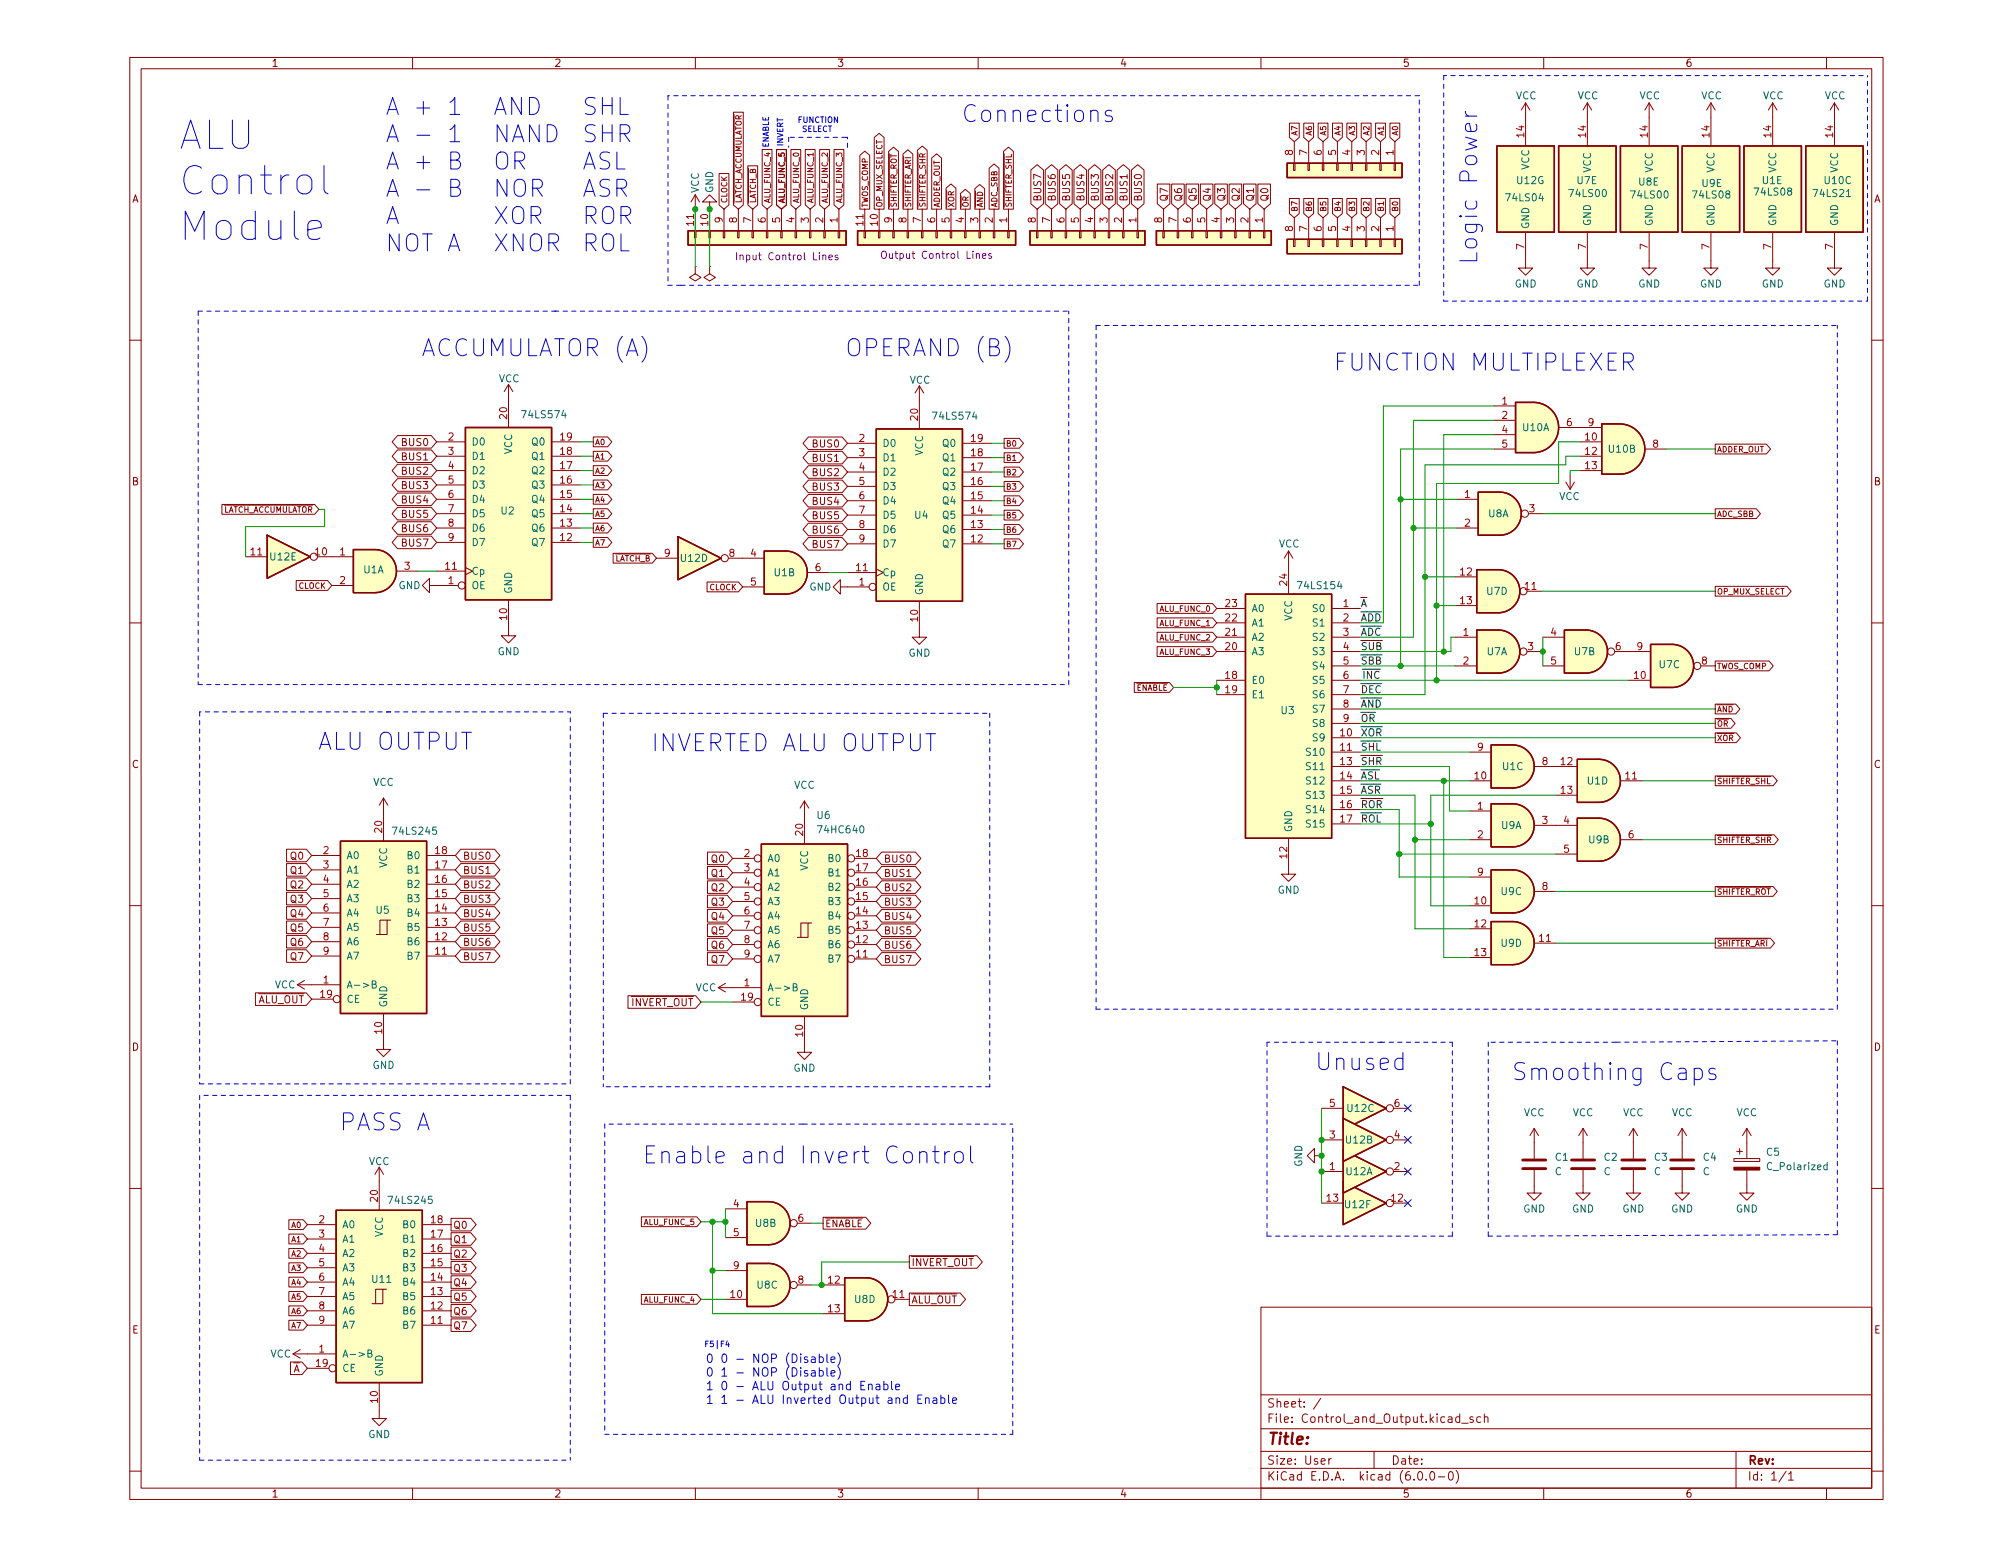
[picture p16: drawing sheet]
<svg xmlns="http://www.w3.org/2000/svg" width="279mm" height="216mm" viewBox="0 0 279 216" stroke-linecap="round" stroke-linejoin="round" font-family="sans-serif">
<defs><g id="words">
<g font-size="5.5" fill="#0000c2">
<text x="24.7" y="20.8">ALU</text>
<text x="24.7" y="27.1">Control</text>
<text x="24.7" y="33.4">Module</text>
</g>
<g font-size="3.3" fill="#0000c2">
<text x="53.4" y="16">A + 1</text>
<text x="68.4" y="16">AND</text>
<text x="80.7" y="16">SHL</text>
<text x="133.3" y="17">Connections</text>
<text x="53.4" y="19.8">A - 1</text>
<text x="53.4" y="23.6">A + B</text>
<text x="68.4" y="19.8">NAND</text>
<text x="68.4" y="23.6">OR</text>
<text x="80.7" y="19.8">SHR</text>
<text x="80.7" y="23.6">ASL</text>
<text x="53.4" y="27.3">A - B</text>
<text x="68.4" y="27.3">NOR</text>
<text x="80.7" y="27.3">ASR</text>
<text x="53.4" y="31.1">A</text>
<text x="53.4" y="34.9">NOT A</text>
<text x="68.4" y="31.1">XOR</text>
<text x="68.4" y="34.9">XNOR</text>
<text x="80.7" y="31.1">ROR</text>
<text x="80.7" y="34.9">ROL</text>
<text x="205" y="36.8" transform="rotate(-90 205 36.8)">Logic Power</text>
<text x="58.4" y="49.5">ACCUMULATOR (A)</text>
<text x="117.2" y="49.5">OPERAND (B)</text>
<text x="184.9" y="51.5">FUNCTION MULTIPLEXER</text>
<text x="44" y="104.1">ALU OUTPUT</text>
<text x="90.3" y="104.3">INVERTED ALU OUTPUT</text>
<text x="182.3" y="148.5">Unused</text>
<text x="209.7" y="149.9">Smoothing Caps</text>
<text x="47" y="156.9">PASS A</text>
<text x="89.1" y="161.5">Enable and Invert Control</text>
</g>
<text font-size="2.2" fill="#840000" x="175.7" y="200.4">Title:</text>
<g font-size="1.6" fill="#0000c2">
<text x="97.8" y="189.1">0 0 - NOP (Disable)</text>
<text x="97.8" y="191">0 1 - NOP (Disable)</text>
<text x="97.8" y="192.9">1 0 - ALU Output and Enable</text>
<text x="97.8" y="194.8">1 1 - ALU Inverted Output and Enable</text>
</g>
<g font-size="1.6" fill="#840000">
<text x="175.7" y="197.4">File: Control_and_Output.kicad_sch</text>
<text x="175.7" y="195.3">Sheet: /</text>
<text x="175.7" y="203.2">Size: User</text>
<text x="193" y="203.2">Date:</text>
<text x="242.4" y="203.2">Rev:</text>
<text x="175.7" y="205.4">KiCad E.D.A. kicad (6.0.0-0)</text>
<text x="242.4" y="205.4">Id: 1/1</text>
</g>
<g font-size="1.4" fill="#840000">
<text x="37.6" y="9.3">1</text>
<text x="76.9" y="9.3">2</text>
<text x="116.1" y="9.3">3</text>
<text x="155.3" y="9.3">4</text>
<text x="194.5" y="9.3">5</text>
<text x="233.8" y="9.3">6</text>
<text x="18.3" y="28.1">A</text>
<text x="144.5" y="28" transform="rotate(-90 144.5 28)">BUS7</text>
<text x="146.4" y="28" transform="rotate(-90 146.4 28)">BUS6</text>
<text x="148.4" y="28" transform="rotate(-90 148.4 28)">BUS5</text>
<text x="150.4" y="28" transform="rotate(-90 150.4 28)">BUS4</text>
<text x="152.4" y="28" transform="rotate(-90 152.4 28)">BUS3</text>
<text x="154.4" y="28" transform="rotate(-90 154.4 28)">BUS2</text>
<text x="156.4" y="28" transform="rotate(-90 156.4 28)">BUS1</text>
<text x="158.4" y="28" transform="rotate(-90 158.4 28)">BUS0</text>
<text x="162" y="28" transform="rotate(-90 162 28)">Q7</text>
<text x="164" y="28" transform="rotate(-90 164 28)">Q6</text>
<text x="166" y="28" transform="rotate(-90 166 28)">Q5</text>
<text x="168" y="28" transform="rotate(-90 168 28)">Q4</text>
<text x="170" y="28" transform="rotate(-90 170 28)">Q3</text>
<text x="172" y="28" transform="rotate(-90 172 28)">Q2</text>
<text x="173.9" y="28" transform="rotate(-90 173.9 28)">Q1</text>
<text x="175.9" y="28" transform="rotate(-90 175.9 28)">Q0</text>
<text x="259.9" y="28.1">A</text>
<text x="55.9" y="65.9">BUS2</text>
<text x="55.9" y="63.9">BUS1</text>
<text x="55.9" y="61.9">BUS0</text>
<text x="112.9" y="64.1">BUS1</text>
<text x="112.9" y="62.1">BUS0</text>
<text x="18.3" y="67.3">B</text>
<text x="55.9" y="69.9">BUS4</text>
<text x="55.9" y="71.8">BUS5</text>
<text x="55.9" y="67.9">BUS3</text>
<text x="112.9" y="66.1">BUS2</text>
<text x="112.9" y="70">BUS4</text>
<text x="112.9" y="68.1">BUS3</text>
<text x="259.9" y="67.3">B</text>
<text x="55.9" y="73.8">BUS6</text>
<text x="55.9" y="75.8">BUS7</text>
<text x="112.9" y="76">BUS7</text>
<text x="112.9" y="72">BUS5</text>
<text x="112.9" y="74">BUS6</text>
<text x="18.3" y="106.6">C</text>
<text x="259.9" y="106.6">C</text>
<text x="40.4" y="119.3">Q0</text>
<text x="64.2" y="119.3">BUS0</text>
<text x="98.8" y="119.7">Q0</text>
<text x="122.6" y="119.7">BUS0</text>
<text x="40.4" y="121.3">Q1</text>
<text x="40.4" y="123.3">Q2</text>
<text x="40.4" y="125.3">Q3</text>
<text x="64.2" y="123.3">BUS2</text>
<text x="64.2" y="121.3">BUS1</text>
<text x="64.2" y="125.3">BUS3</text>
<text x="98.8" y="121.7">Q1</text>
<text x="98.8" y="125.7">Q3</text>
<text x="98.8" y="123.7">Q2</text>
<text x="122.6" y="123.7">BUS2</text>
<text x="122.6" y="125.7">BUS3</text>
<text x="122.6" y="121.7">BUS1</text>
<text x="40.4" y="129.2">Q5</text>
<text x="40.4" y="131.2">Q6</text>
<text x="40.4" y="127.2">Q4</text>
<text x="64.2" y="131.2">BUS6</text>
<text x="64.2" y="129.2">BUS5</text>
<text x="64.2" y="127.2">BUS4</text>
<text x="98.8" y="131.6">Q6</text>
<text x="98.8" y="129.6">Q5</text>
<text x="98.8" y="127.6">Q4</text>
<text x="122.6" y="127.6">BUS4</text>
<text x="122.6" y="131.6">BUS6</text>
<text x="122.6" y="129.6">BUS5</text>
<text x="40.4" y="133.2">Q7</text>
<text x="64.2" y="133.2">BUS7</text>
<text x="98.8" y="133.6">Q7</text>
<text x="122.6" y="133.6">BUS7</text>
<text x="34.6" y="139.2">~{ALU_OUT}</text>
<text x="86.4" y="139.6">~{INVERT_OUT}</text>
<text x="18.3" y="145.8">D</text>
<text x="259.9" y="145.8">D</text>
<text x="62.8" y="170.5">Q0</text>
<text x="62.8" y="172.5">Q1</text>
<text x="62.8" y="178.5">Q4</text>
<text x="62.8" y="174.5">Q2</text>
<text x="62.8" y="176.5">Q3</text>
<text x="126.4" y="175.7">~{INVERT_OUT}</text>
<text x="18.3" y="185">E</text>
<text x="62.8" y="180.5">Q5</text>
<text x="62.8" y="184.4">Q7</text>
<text x="62.8" y="182.5">Q6</text>
<text x="126.4" y="180.9">~{ALU_OUT}</text>
<text x="260" y="185">E</text>
<text x="39.6" y="190.4">~{A}</text>
<text x="37.6" y="207.8">1</text>
<text x="76.9" y="207.8">2</text>
<text x="116.1" y="207.8">3</text>
<text x="155.3" y="207.8">4</text>
<text x="194.5" y="207.8">5</text>
<text x="233.8" y="207.8">6</text>
</g>
<g font-size="1.4" fill="#006464">
<text x="210.3" y="13.8">VCC</text>
<text x="218.8" y="13.8">VCC</text>
<text x="227.4" y="13.8">VCC</text>
<text x="236" y="13.8">VCC</text>
<text x="244.5" y="13.8">VCC</text>
<text x="253.1" y="13.8">VCC</text>
<text x="212.1" y="23.6" transform="rotate(-90 212.1 23.6)">VCC</text>
<text x="220.7" y="24" transform="rotate(-90 220.7 24)">VCC</text>
<text x="229.3" y="24" transform="rotate(-90 229.3 24)">VCC</text>
<text x="237.9" y="24" transform="rotate(-90 237.9 24)">VCC</text>
<text x="246.4" y="24" transform="rotate(-90 246.4 24)">VCC</text>
<text x="255" y="24" transform="rotate(-90 255 24)">VCC</text>
<text x="97" y="26.8" transform="rotate(-90 97 26.8)">VCC</text>
<text x="98.9" y="26.8" transform="rotate(-90 98.9 26.8)">GND</text>
<text x="209.1" y="27.9">74LS04</text>
<text x="210.5" y="25.5">U12G</text>
<text x="217.8" y="27.3">74LS00</text>
<text x="218.8" y="25.5">U7E</text>
<text x="226.4" y="27.5">74LS00</text>
<text x="227.3" y="25.7">U8E</text>
<text x="235" y="27.5">74LS08</text>
<text x="236.1" y="25.9">U9E</text>
<text x="243.5" y="27.1">74LS08</text>
<text x="244.5" y="25.5">U1E</text>
<text x="251.7" y="27.3">74LS21</text>
<text x="253.2" y="25.5">U10C</text>
<text x="212.1" y="31.8" transform="rotate(-90 212.1 31.8)">GND</text>
<text x="220.7" y="31.4" transform="rotate(-90 220.7 31.4)">GND</text>
<text x="229.3" y="31.4" transform="rotate(-90 229.3 31.4)">GND</text>
<text x="237.9" y="31.4" transform="rotate(-90 237.9 31.4)">GND</text>
<text x="246.4" y="31.4" transform="rotate(-90 246.4 31.4)">GND</text>
<text x="255" y="31.4" transform="rotate(-90 255 31.4)">GND</text>
<text x="210.1" y="39.9">GND</text>
<text x="218.7" y="39.9">GND</text>
<text x="227.3" y="39.9">GND</text>
<text x="235.8" y="39.9">GND</text>
<text x="244.4" y="39.9">GND</text>
<text x="253" y="39.9">GND</text>
<text x="69.2" y="53">VCC</text>
<text x="126.2" y="53.2">VCC</text>
<text x="72.6" y="58">74LS574</text>
<text x="129.6" y="58.2">74LS574</text>
<text x="211.3" y="59.8">U10A</text>
<text x="65.4" y="61.8">D0</text>
<text x="65.4" y="63.8">D1</text>
<text x="65.4" y="65.8">D2</text>
<text x="71" y="63" transform="rotate(-90 71 63)">VCC</text>
<text x="73.9" y="65.8">Q2</text>
<text x="73.9" y="63.8">Q1</text>
<text x="73.9" y="61.8">Q0</text>
<text x="122.4" y="62">D0</text>
<text x="122.4" y="64">D1</text>
<text x="122.4" y="66">D2</text>
<text x="128" y="63.2" transform="rotate(-90 128 63.2)">VCC</text>
<text x="130.9" y="66">Q2</text>
<text x="130.9" y="64">Q1</text>
<text x="130.9" y="62">Q0</text>
<text x="223.2" y="62.8">U10B</text>
<text x="65.4" y="67.8">D3</text>
<text x="65.4" y="69.8">D4</text>
<text x="65.4" y="71.8">D5</text>
<text x="69.5" y="71.4">U2</text>
<text x="73.9" y="71.8">Q5</text>
<text x="73.9" y="69.8">Q4</text>
<text x="73.9" y="67.8">Q3</text>
<text x="122.4" y="68">D3</text>
<text x="122.4" y="70">D4</text>
<text x="122.4" y="72">D5</text>
<text x="126.9" y="72">U4</text>
<text x="130.9" y="72">Q5</text>
<text x="130.9" y="70">Q4</text>
<text x="130.9" y="68">Q3</text>
<text x="206.5" y="71.8">U8A</text>
<text x="216.3" y="69.4">VCC</text>
<text x="37.5" y="77.8">U12E</text>
<text x="65.4" y="73.8">D6</text>
<text x="65.4" y="75.8">D7</text>
<text x="73.9" y="75.8">Q7</text>
<text x="73.9" y="73.8">Q6</text>
<text x="94.5" y="77.9">U12D</text>
<text x="122.4" y="74">D6</text>
<text x="122.4" y="76">D7</text>
<text x="130.9" y="76">Q7</text>
<text x="130.9" y="74">Q6</text>
<text x="177.4" y="76">VCC</text>
<text x="50.4" y="79.5">U1A</text>
<text x="55.3" y="81.7">GND</text>
<text x="65.4" y="81.7">OE</text>
<text x="65.4" y="79.7">Cp</text>
<text x="71" y="82.4" transform="rotate(-90 71 82.4)">GND</text>
<text x="107.4" y="79.9">U1B</text>
<text x="112.3" y="81.9">GND</text>
<text x="122.4" y="81.9">OE</text>
<text x="122.4" y="79.9">Cp</text>
<text x="128" y="82.6" transform="rotate(-90 128 82.6)">GND</text>
<text x="180.3" y="81.7">74LS154</text>
<text x="206.3" y="82.5">U7D</text>
<text x="173.6" y="88.9">A2</text>
<text x="173.6" y="86.9">A1</text>
<text x="173.6" y="84.9">A0</text>
<text x="179.3" y="86.2" transform="rotate(-90 179.3 86.2)">VCC</text>
<text x="182.2" y="84.9">S0</text>
<text x="182.2" y="86.9">S1</text>
<text x="182.2" y="88.9">S2</text>
<text x="69" y="90.9">GND</text>
<text x="126" y="91.1">GND</text>
<text x="173.6" y="94.9">E0</text>
<text x="173.6" y="90.9">A3</text>
<text x="182.2" y="90.9">S3</text>
<text x="182.2" y="92.9">S4</text>
<text x="182.2" y="94.9">S5</text>
<text x="206.3" y="90.9">U7A</text>
<text x="218.4" y="90.9">U7B</text>
<text x="230.2" y="92.7">U7C</text>
<text x="173.6" y="96.9">E1</text>
<text x="177.7" y="99.1">U3</text>
<text x="182.2" y="96.9">S6</text>
<text x="182.2" y="98.9">S7</text>
<text x="182.2" y="100.9">S8</text>
<text x="181.5" y="104.9">S10</text>
<text x="181.5" y="106.8">S11</text>
<text x="182.2" y="102.9">S9</text>
<text x="208.5" y="106.8">U1C</text>
<text x="51.7" y="109">VCC</text>
<text x="110.1" y="109.4">VCC</text>
<text x="113.4" y="113.6">U6</text>
<text x="181.5" y="108.8">S12</text>
<text x="181.5" y="110.8">S13</text>
<text x="181.5" y="112.8">S14</text>
<text x="220.2" y="108.8">U1D</text>
<text x="48" y="119.2">A0</text>
<text x="54.7" y="115.8">74LS245</text>
<text x="56.6" y="119.2">B0</text>
<text x="106.4" y="119.6">A0</text>
<text x="113.7" y="115.6">74HC640</text>
<text x="115" y="119.6">B0</text>
<text x="179.3" y="115.5" transform="rotate(-90 179.3 115.5)">GND</text>
<text x="181.5" y="114.8">S15</text>
<text x="208.3" y="115">U9A</text>
<text x="220.4" y="117">U9B</text>
<text x="48" y="121.2">A1</text>
<text x="48" y="123.2">A2</text>
<text x="48" y="125.2">A3</text>
<text x="53.7" y="120.4" transform="rotate(-90 53.7 120.4)">VCC</text>
<text x="56.6" y="125.2">B3</text>
<text x="56.6" y="123.2">B2</text>
<text x="56.6" y="121.2">B1</text>
<text x="106.4" y="121.6">A1</text>
<text x="106.4" y="123.6">A2</text>
<text x="106.4" y="125.6">A3</text>
<text x="112.1" y="120.8" transform="rotate(-90 112.1 120.8)">VCC</text>
<text x="115" y="125.6">B3</text>
<text x="115" y="123.6">B2</text>
<text x="115" y="121.6">B1</text>
<text x="177.2" y="124">GND</text>
<text x="208.3" y="124.2">U9C</text>
<text x="48" y="127.2">A4</text>
<text x="48" y="129.2">A5</text>
<text x="48" y="131.2">A6</text>
<text x="52.2" y="126.8">U5</text>
<text x="56.6" y="131.2">B6</text>
<text x="56.6" y="129.2">B5</text>
<text x="56.6" y="127.2">B4</text>
<text x="106.4" y="127.6">A4</text>
<text x="106.4" y="129.6">A5</text>
<text x="106.4" y="131.6">A6</text>
<text x="115" y="131.6">B6</text>
<text x="115" y="129.6">B5</text>
<text x="115" y="127.6">B4</text>
<text x="208.3" y="131.4">U9D</text>
<text x="38.1" y="137.1">VCC</text>
<text x="48" y="137.1">A-&gt;B</text>
<text x="48" y="133.2">A7</text>
<text x="56.6" y="133.2">B7</text>
<text x="96.5" y="137.5">VCC</text>
<text x="106.4" y="137.5">A-&gt;B</text>
<text x="106.4" y="133.6">A7</text>
<text x="115" y="133.6">B7</text>
<text x="48" y="139.1">CE</text>
<text x="53.7" y="139.8" transform="rotate(-90 53.7 139.8)">GND</text>
<text x="106.4" y="139.5">CE</text>
<text x="112.1" y="140.2" transform="rotate(-90 112.1 140.2)">GND</text>
<text x="51.7" y="148.3">GND</text>
<text x="110.1" y="148.7">GND</text>
<text x="187" y="154.3">U12C</text>
<text x="211.4" y="154.9">VCC</text>
<text x="218.2" y="154.9">VCC</text>
<text x="225.1" y="154.9">VCC</text>
<text x="231.9" y="154.9">VCC</text>
<text x="240.9" y="154.9">VCC</text>
<text x="51.1" y="161.7">VCC</text>
<text x="180.7" y="161.9" transform="rotate(-90 180.7 161.9)">GND</text>
<text x="186.8" y="158.7">U12B</text>
<text x="215.8" y="161.1">C1</text>
<text x="222.6" y="161.1">C2</text>
<text x="229.5" y="161.1">C3</text>
<text x="236.3" y="161.1">C4</text>
<text x="245.1" y="160.4">C5</text>
<text x="54.1" y="167">74LS245</text>
<text x="186.6" y="167.6">U12F</text>
<text x="186.8" y="163">U12A</text>
<text x="215.7" y="163">C</text>
<text x="222.5" y="163">C</text>
<text x="229.4" y="163">C</text>
<text x="236.2" y="163">C</text>
<text x="245.4" y="162.4">C_Polarized</text>
<text x="47.4" y="170.4">A0</text>
<text x="47.4" y="172.4">A1</text>
<text x="53.1" y="171.7" transform="rotate(-90 53.1 171.7)">VCC</text>
<text x="56" y="172.4">B1</text>
<text x="56" y="170.4">B0</text>
<text x="104.8" y="170.2">U8B</text>
<text x="211.3" y="168.2">GND</text>
<text x="218.1" y="168.2">GND</text>
<text x="225" y="168.2">GND</text>
<text x="231.8" y="168.2">GND</text>
<text x="240.8" y="168.2">GND</text>
<text x="47.4" y="174.4">A2</text>
<text x="47.4" y="176.4">A3</text>
<text x="47.4" y="178.4">A4</text>
<text x="51.7" y="178">U11</text>
<text x="56" y="178.4">B4</text>
<text x="56" y="176.4">B3</text>
<text x="56" y="174.4">B2</text>
<text x="105" y="178.8">U8C</text>
<text x="47.4" y="180.4">A5</text>
<text x="47.4" y="182.4">A6</text>
<text x="47.4" y="184.4">A7</text>
<text x="56" y="184.4">B7</text>
<text x="56" y="182.4">B6</text>
<text x="56" y="180.4">B5</text>
<text x="118.6" y="180.8">U8D</text>
<text x="37.5" y="188.4">VCC</text>
<text x="47.4" y="188.4">A-&gt;B</text>
<text x="47.4" y="190.4">CE</text>
<text x="53.1" y="191" transform="rotate(-90 53.1 191)">GND</text>
<text x="51.1" y="199.5">GND</text>
</g>
<g font-size="1.4" fill="#a90000">
<text x="179.4" y="21.5" transform="rotate(-90 179.4 21.5)">8</text>
<text x="181.4" y="21.5" transform="rotate(-90 181.4 21.5)">7</text>
<text x="183.3" y="21.5" transform="rotate(-90 183.3 21.5)">6</text>
<text x="185.3" y="21.5" transform="rotate(-90 185.3 21.5)">5</text>
<text x="187.3" y="21.5" transform="rotate(-90 187.3 21.5)">4</text>
<text x="189.3" y="21.5" transform="rotate(-90 189.3 21.5)">3</text>
<text x="191.3" y="21.5" transform="rotate(-90 191.3 21.5)">2</text>
<text x="193.3" y="21.5" transform="rotate(-90 193.3 21.5)">1</text>
<text x="211.4" y="19" transform="rotate(-90 211.4 19)">14</text>
<text x="220" y="19" transform="rotate(-90 220 19)">14</text>
<text x="228.6" y="19" transform="rotate(-90 228.6 19)">14</text>
<text x="237.2" y="19" transform="rotate(-90 237.2 19)">14</text>
<text x="245.7" y="19" transform="rotate(-90 245.7 19)">14</text>
<text x="254.3" y="19" transform="rotate(-90 254.3 19)">14</text>
<text x="96.3" y="31.3" transform="rotate(-90 96.3 31.3)">11</text>
<text x="98.2" y="31.3" transform="rotate(-90 98.2 31.3)">10</text>
<text x="100.2" y="30.9" transform="rotate(-90 100.2 30.9)">9</text>
<text x="102.2" y="30.9" transform="rotate(-90 102.2 30.9)">8</text>
<text x="104.2" y="30.9" transform="rotate(-90 104.2 30.9)">7</text>
<text x="106.2" y="30.9" transform="rotate(-90 106.2 30.9)">6</text>
<text x="108.2" y="30.9" transform="rotate(-90 108.2 30.9)">5</text>
<text x="110.2" y="30.9" transform="rotate(-90 110.2 30.9)">4</text>
<text x="112.2" y="30.9" transform="rotate(-90 112.2 30.9)">3</text>
<text x="114.2" y="30.9" transform="rotate(-90 114.2 30.9)">2</text>
<text x="116.2" y="30.9" transform="rotate(-90 116.2 30.9)">1</text>
<text x="119.8" y="31.3" transform="rotate(-90 119.8 31.3)">11</text>
<text x="121.8" y="31.3" transform="rotate(-90 121.8 31.3)">10</text>
<text x="123.8" y="30.9" transform="rotate(-90 123.8 30.9)">9</text>
<text x="125.7" y="30.9" transform="rotate(-90 125.7 30.9)">8</text>
<text x="127.7" y="30.9" transform="rotate(-90 127.7 30.9)">7</text>
<text x="129.7" y="30.9" transform="rotate(-90 129.7 30.9)">6</text>
<text x="131.7" y="30.9" transform="rotate(-90 131.7 30.9)">5</text>
<text x="133.7" y="30.9" transform="rotate(-90 133.7 30.9)">4</text>
<text x="135.7" y="30.9" transform="rotate(-90 135.7 30.9)">3</text>
<text x="137.7" y="30.9" transform="rotate(-90 137.7 30.9)">2</text>
<text x="139.7" y="30.9" transform="rotate(-90 139.7 30.9)">1</text>
<text x="143.7" y="30.9" transform="rotate(-90 143.7 30.9)">8</text>
<text x="145.7" y="30.9" transform="rotate(-90 145.7 30.9)">7</text>
<text x="147.7" y="30.9" transform="rotate(-90 147.7 30.9)">6</text>
<text x="149.7" y="30.9" transform="rotate(-90 149.7 30.9)">5</text>
<text x="151.7" y="30.9" transform="rotate(-90 151.7 30.9)">4</text>
<text x="153.7" y="30.9" transform="rotate(-90 153.7 30.9)">3</text>
<text x="155.6" y="30.9" transform="rotate(-90 155.6 30.9)">2</text>
<text x="157.6" y="30.9" transform="rotate(-90 157.6 30.9)">1</text>
<text x="161.2" y="30.9" transform="rotate(-90 161.2 30.9)">8</text>
<text x="163.2" y="30.9" transform="rotate(-90 163.2 30.9)">7</text>
<text x="165.2" y="30.9" transform="rotate(-90 165.2 30.9)">6</text>
<text x="167.2" y="30.9" transform="rotate(-90 167.2 30.9)">5</text>
<text x="169.2" y="30.9" transform="rotate(-90 169.2 30.9)">4</text>
<text x="171.2" y="30.9" transform="rotate(-90 171.2 30.9)">3</text>
<text x="173.2" y="30.9" transform="rotate(-90 173.2 30.9)">2</text>
<text x="175.2" y="30.9" transform="rotate(-90 175.2 30.9)">1</text>
<text x="179.4" y="32.1" transform="rotate(-90 179.4 32.1)">8</text>
<text x="181.4" y="32.1" transform="rotate(-90 181.4 32.1)">7</text>
<text x="183.3" y="32.1" transform="rotate(-90 183.3 32.1)">6</text>
<text x="185.3" y="32.1" transform="rotate(-90 185.3 32.1)">5</text>
<text x="187.3" y="32.1" transform="rotate(-90 187.3 32.1)">4</text>
<text x="189.3" y="32.1" transform="rotate(-90 189.3 32.1)">3</text>
<text x="191.3" y="32.1" transform="rotate(-90 191.3 32.1)">2</text>
<text x="193.3" y="32.1" transform="rotate(-90 193.3 32.1)">1</text>
<text x="211.4" y="34.6" transform="rotate(-90 211.4 34.6)">7</text>
<text x="220" y="34.6" transform="rotate(-90 220 34.6)">7</text>
<text x="228.6" y="34.6" transform="rotate(-90 228.6 34.6)">7</text>
<text x="237.2" y="34.6" transform="rotate(-90 237.2 34.6)">7</text>
<text x="245.7" y="34.6" transform="rotate(-90 245.7 34.6)">7</text>
<text x="254.3" y="34.6" transform="rotate(-90 254.3 34.6)">7</text>
<text x="70.3" y="58.1" transform="rotate(-90 70.3 58.1)">20</text>
<text x="127.3" y="58.3" transform="rotate(-90 127.3 58.3)">20</text>
<text x="208.4" y="56.1">1</text>
<text x="208.4" y="58.1">2</text>
<text x="217.3" y="59.1">6</text>
<text x="220.3" y="59.1">9</text>
<text x="62.2" y="61.1">2</text>
<text x="62.2" y="63.1">3</text>
<text x="62.2" y="65.1">4</text>
<text x="77.7" y="65.1">17</text>
<text x="77.7" y="63.1">18</text>
<text x="77.7" y="61.1">19</text>
<text x="119.2" y="61.3">2</text>
<text x="119.2" y="63.3">3</text>
<text x="119.2" y="65.3">4</text>
<text x="134.7" y="65.3">17</text>
<text x="134.7" y="63.3">18</text>
<text x="134.7" y="61.3">19</text>
<text x="208.4" y="60.1">4</text>
<text x="208.4" y="62.1">5</text>
<text x="219.9" y="61.1">10</text>
<text x="219.9" y="63.1">12</text>
<text x="219.9" y="65.1">13</text>
<text x="229.3" y="62.1">8</text>
<text x="62.2" y="67.1">5</text>
<text x="62.2" y="69.1">6</text>
<text x="62.2" y="71.1">7</text>
<text x="77.7" y="71.1">14</text>
<text x="77.7" y="69.1">15</text>
<text x="77.7" y="67.1">16</text>
<text x="119.2" y="67.3">5</text>
<text x="119.2" y="69.3">6</text>
<text x="119.2" y="71.3">7</text>
<text x="134.7" y="71.3">14</text>
<text x="134.7" y="69.3">15</text>
<text x="134.7" y="67.3">16</text>
<text x="203.2" y="69.1">1</text>
<text x="212.2" y="71.1">3</text>
<text x="34.8" y="77.1">11</text>
<text x="43.8" y="77.1">10</text>
<text x="47.1" y="77.1">1</text>
<text x="62.2" y="73.1">8</text>
<text x="62.2" y="75.1">9</text>
<text x="77.7" y="75.1">12</text>
<text x="77.7" y="73.1">13</text>
<text x="92.2" y="77.3">9</text>
<text x="101.1" y="77.3">8</text>
<text x="104.1" y="77.3">4</text>
<text x="119.2" y="73.3">8</text>
<text x="119.2" y="75.3">9</text>
<text x="134.7" y="75.3">12</text>
<text x="134.7" y="73.3">13</text>
<text x="203.2" y="73.1">2</text>
<text x="47.1" y="81">2</text>
<text x="56.1" y="79">3</text>
<text x="61.8" y="79">11</text>
<text x="62.2" y="81">1</text>
<text x="104.1" y="81.2">5</text>
<text x="113.1" y="79.2">6</text>
<text x="118.8" y="79.2">11</text>
<text x="119.2" y="81.2">1</text>
<text x="178.6" y="81.2" transform="rotate(-90 178.6 81.2)">24</text>
<text x="202.6" y="79.8">12</text>
<text x="202.6" y="83.8">13</text>
<text x="211.6" y="81.8">11</text>
<text x="70.3" y="86" transform="rotate(-90 70.3 86)">10</text>
<text x="127.3" y="86.2" transform="rotate(-90 127.3 86.2)">10</text>
<text x="170" y="88.2">21</text>
<text x="170" y="86.2">22</text>
<text x="170" y="84.2">23</text>
<text x="186.3" y="84.2">1</text>
<text x="186.3" y="86.2">2</text>
<text x="186.3" y="88.2">3</text>
<text x="203" y="88.2">1</text>
<text x="215.1" y="88.2">4</text>
<text x="170" y="94.2">18</text>
<text x="170" y="90.2">20</text>
<text x="186.3" y="90.2">4</text>
<text x="186.3" y="92.2">5</text>
<text x="186.3" y="94.2">6</text>
<text x="203" y="92.2">2</text>
<text x="212" y="90.2">3</text>
<text x="215.1" y="92.2">5</text>
<text x="224.1" y="90.2">6</text>
<text x="226.7" y="94.2">10</text>
<text x="227.1" y="90.2">9</text>
<text x="236.1" y="92.2">8</text>
<text x="170" y="96.2">19</text>
<text x="186.3" y="96.2">7</text>
<text x="186.3" y="98.2">8</text>
<text x="186.3" y="100.2">9</text>
<text x="186" y="102.2">10</text>
<text x="186" y="104.2">11</text>
<text x="186" y="106.1">13</text>
<text x="205" y="104.2">9</text>
<text x="213.9" y="106.1">8</text>
<text x="216.6" y="106.1">12</text>
<text x="186" y="108.1">14</text>
<text x="186" y="110.1">15</text>
<text x="186" y="112.1">16</text>
<text x="204.6" y="108.1">10</text>
<text x="205" y="112.3">1</text>
<text x="216.6" y="110.1">13</text>
<text x="225.5" y="108.1">11</text>
<text x="44.8" y="118.5">2</text>
<text x="53" y="115.5" transform="rotate(-90 53 115.5)">20</text>
<text x="60.4" y="118.5">18</text>
<text x="103.2" y="118.9">2</text>
<text x="111.4" y="115.9" transform="rotate(-90 111.4 115.9)">20</text>
<text x="118.8" y="118.9">18</text>
<text x="178.6" y="119.1" transform="rotate(-90 178.6 119.1)">12</text>
<text x="186" y="114.1">17</text>
<text x="205" y="116.3">2</text>
<text x="213.9" y="114.3">3</text>
<text x="216.9" y="114.3">4</text>
<text x="216.9" y="118.3">5</text>
<text x="225.9" y="116.3">6</text>
<text x="44.8" y="120.5">3</text>
<text x="44.8" y="122.5">4</text>
<text x="44.8" y="124.5">5</text>
<text x="60.4" y="124.5">15</text>
<text x="60.4" y="122.5">16</text>
<text x="60.4" y="120.5">17</text>
<text x="103.2" y="120.9">3</text>
<text x="103.2" y="122.9">4</text>
<text x="103.2" y="124.9">5</text>
<text x="118.8" y="124.9">15</text>
<text x="118.8" y="122.9">16</text>
<text x="118.8" y="120.9">17</text>
<text x="204.6" y="125.5">10</text>
<text x="205" y="121.5">9</text>
<text x="213.9" y="123.5">8</text>
<text x="44.8" y="126.5">6</text>
<text x="44.8" y="128.5">7</text>
<text x="44.8" y="130.5">8</text>
<text x="60.4" y="130.5">12</text>
<text x="60.4" y="128.5">13</text>
<text x="60.4" y="126.5">14</text>
<text x="103.2" y="126.9">6</text>
<text x="103.2" y="128.9">7</text>
<text x="103.2" y="130.9">8</text>
<text x="118.8" y="130.9">12</text>
<text x="118.8" y="128.9">13</text>
<text x="118.8" y="126.9">14</text>
<text x="204.6" y="128.7">12</text>
<text x="213.6" y="130.7">11</text>
<text x="44.8" y="136.4">1</text>
<text x="44.8" y="132.5">9</text>
<text x="60.4" y="132.5">11</text>
<text x="103.2" y="136.8">1</text>
<text x="103.2" y="132.9">9</text>
<text x="118.8" y="132.9">11</text>
<text x="204.6" y="132.7">13</text>
<text x="44.5" y="138.4">19</text>
<text x="53" y="143.4" transform="rotate(-90 53 143.4)">10</text>
<text x="102.9" y="138.8">19</text>
<text x="111.4" y="143.8" transform="rotate(-90 111.4 143.8)">10</text>
<text x="184.5" y="153.6">5</text>
<text x="193.4" y="153.6">6</text>
<text x="184.5" y="158">3</text>
<text x="193.4" y="158">4</text>
<text x="52.4" y="166.7" transform="rotate(-90 52.4 166.7)">20</text>
<text x="101.7" y="167.5">4</text>
<text x="184.1" y="166.7">13</text>
<text x="184.5" y="162.4">1</text>
<text x="193" y="166.7">12</text>
<text x="193.4" y="162.4">2</text>
<text x="44.3" y="169.7">2</text>
<text x="44.3" y="171.7">3</text>
<text x="44.3" y="173.7">4</text>
<text x="59.8" y="173.7">16</text>
<text x="59.8" y="171.7">17</text>
<text x="59.8" y="169.7">18</text>
<text x="101.7" y="171.5">5</text>
<text x="110.7" y="169.5">6</text>
<text x="44.3" y="175.7">5</text>
<text x="44.3" y="177.7">6</text>
<text x="44.3" y="179.7">7</text>
<text x="59.8" y="179.7">13</text>
<text x="59.8" y="177.7">14</text>
<text x="59.8" y="175.7">15</text>
<text x="101.7" y="176.1">9</text>
<text x="110.7" y="178.1">8</text>
<text x="114.9" y="178.1">12</text>
<text x="44.3" y="181.7">8</text>
<text x="44.3" y="183.7">9</text>
<text x="59.8" y="183.7">11</text>
<text x="59.8" y="181.7">12</text>
<text x="101.4" y="180.1">10</text>
<text x="114.9" y="182.1">13</text>
<text x="123.9" y="180.1">11</text>
<text x="43.9" y="189.7">19</text>
<text x="44.3" y="187.7">1</text>
<text x="52.4" y="194.6" transform="rotate(-90 52.4 194.6)">10</text>
</g>
<g font-size="1.4" fill="#840084">
<text x="123" y="35.9">Output Control Lines</text>
<text x="102.8" y="36.1">Input Control Lines</text>
</g>
<g font-size="1.4" fill="#0f0f0f">
<text x="188.7" y="88.2">~{ADC}</text>
<text x="188.7" y="84.2">~{A}</text>
<text x="188.7" y="86.2">~{ADD}</text>
<text x="188.7" y="90.2">~{SUB}</text>
<text x="188.7" y="92.2">~{SBB}</text>
<text x="188.9" y="94.2">~{INC}</text>
<text x="188.7" y="100.2">~{OR}</text>
<text x="188.7" y="98.2">~{AND}</text>
<text x="188.7" y="96.2">~{DEC}</text>
<text x="188.7" y="102.2">~{XOR}</text>
<text x="188.7" y="106.1">~{SHR}</text>
<text x="188.7" y="104.2">~{SHL}</text>
<text x="188.7" y="112.1">~{ROR}</text>
<text x="188.7" y="110.1">~{ASR}</text>
<text x="188.7" y="108.1">~{ASL}</text>
<text x="188.7" y="114.1">~{ROL}</text>
</g>
<text font-size="1.3" fill="#840000" x="114.4" y="170.3">~{ENABLE}</text>
<g font-size="1.1" fill="#0000c2">
<text x="110.6" y="17">FUNCTION</text>
<text x="106.7" y="20.6" transform="rotate(-90 106.7 20.6)">ENABLE</text>
<text x="108.6" y="20.3" transform="rotate(-90 108.6 20.3)">INVERT</text>
<text x="110.9" y="18.3">SELECT</text>
<text x="97.6" y="186.9">F5|F4</text>
</g>
<g font-size="1.1" fill="#840000">
<text x="180" y="18.9" transform="rotate(-90 180 18.9)">A7</text>
<text x="182" y="18.9" transform="rotate(-90 182 18.9)">A6</text>
<text x="184" y="18.9" transform="rotate(-90 184 18.9)">A5</text>
<text x="186" y="18.9" transform="rotate(-90 186 18.9)">A4</text>
<text x="188" y="18.9" transform="rotate(-90 188 18.9)">A3</text>
<text x="190" y="18.9" transform="rotate(-90 190 18.9)">A2</text>
<text x="192" y="18.9" transform="rotate(-90 192 18.9)">A1</text>
<text x="194" y="18.9" transform="rotate(-90 194 18.9)">A0</text>
<text x="100.9" y="28.2" transform="rotate(-90 100.9 28.2)">CLOCK</text>
<text x="102.9" y="28.2" transform="rotate(-90 102.9 28.2)">~{LATCH_ACCUMULATOR}</text>
<text x="104.9" y="28.2" transform="rotate(-90 104.9 28.2)">~{LATCH_B}</text>
<text x="106.9" y="28.2" transform="rotate(-90 106.9 28.2)">ALU_FUNC_4</text>
<text x="108.9" y="28.2" transform="rotate(-90 108.9 28.2)">ALU_FUNC_5</text>
<text x="110.8" y="28.2" transform="rotate(-90 110.8 28.2)">ALU_FUNC_0</text>
<text x="112.8" y="28.2" transform="rotate(-90 112.8 28.2)">ALU_FUNC_1</text>
<text x="114.8" y="28.2" transform="rotate(-90 114.8 28.2)">ALU_FUNC_2</text>
<text x="116.8" y="28.2" transform="rotate(-90 116.8 28.2)">ALU_FUNC_3</text>
<text x="120.4" y="28.8" transform="rotate(-90 120.4 28.8)">TWOS_COMP</text>
<text x="122.4" y="28.8" transform="rotate(-90 122.4 28.8)">OP_MUX_SELECT</text>
<text x="124.4" y="28.8" transform="rotate(-90 124.4 28.8)">~{SHIFTER_ROT}</text>
<text x="126.4" y="28.8" transform="rotate(-90 126.4 28.8)">~{SHIFTER_ARI}</text>
<text x="128.4" y="28.8" transform="rotate(-90 128.4 28.8)">~{SHIFTER_SHR}</text>
<text x="130.4" y="28.8" transform="rotate(-90 130.4 28.8)">ADDER_OUT</text>
<text x="132.4" y="28.8" transform="rotate(-90 132.4 28.8)">~{XOR}</text>
<text x="134.4" y="28.8" transform="rotate(-90 134.4 28.8)">~{OR}</text>
<text x="136.4" y="28.8" transform="rotate(-90 136.4 28.8)">~{AND}</text>
<text x="138.4" y="28.8" transform="rotate(-90 138.4 28.8)">ADC_SBB</text>
<text x="140.3" y="28.8" transform="rotate(-90 140.3 28.8)">~{SHIFTER_SHL}</text>
<text x="180" y="29.4" transform="rotate(-90 180 29.4)">B7</text>
<text x="182" y="29.4" transform="rotate(-90 182 29.4)">B6</text>
<text x="184" y="29.4" transform="rotate(-90 184 29.4)">B5</text>
<text x="186" y="29.4" transform="rotate(-90 186 29.4)">B4</text>
<text x="188" y="29.4" transform="rotate(-90 188 29.4)">B3</text>
<text x="190" y="29.4" transform="rotate(-90 190 29.4)">B2</text>
<text x="192" y="29.4" transform="rotate(-90 192 29.4)">B1</text>
<text x="194" y="29.4" transform="rotate(-90 194 29.4)">B0</text>
<text x="82.5" y="61.8">A0</text>
<text x="82.5" y="63.7">A1</text>
<text x="82.5" y="65.7">A2</text>
<text x="139.5" y="65.9">B2</text>
<text x="139.5" y="62">B0</text>
<text x="139.5" y="63.9">B1</text>
<text x="238.1" y="62.7">ADDER_OUT</text>
<text x="29.8" y="71.1">~{LATCH_ACCUMULATOR}</text>
<text x="82.5" y="67.7">A3</text>
<text x="82.5" y="71.7">A5</text>
<text x="82.5" y="69.7">A4</text>
<text x="139.5" y="67.9">B3</text>
<text x="139.5" y="71.9">B5</text>
<text x="139.5" y="69.9">B4</text>
<text x="238.1" y="71.7">ADC_SBB</text>
<text x="82.5" y="75.7">A7</text>
<text x="82.5" y="73.7">A6</text>
<text x="84.4" y="77.9">~{LATCH_B}</text>
<text x="139.5" y="73.9">B6</text>
<text x="139.5" y="75.9">B7</text>
<text x="41.4" y="81.7">CLOCK</text>
<text x="98.4" y="81.9">CLOCK</text>
<text x="238.1" y="82.5">OP_MUX_SELECT</text>
<text x="161" y="84.9">ALU_FUNC_0</text>
<text x="161" y="88.9">ALU_FUNC_2</text>
<text x="161" y="86.9">ALU_FUNC_1</text>
<text x="156.7" y="95.8">~{ENABLE}</text>
<text x="161" y="90.8">ALU_FUNC_3</text>
<text x="238.1" y="92.8">TWOS_COMP</text>
<text x="238.1" y="100.8">~{OR}</text>
<text x="238.1" y="98.8">~{AND}</text>
<text x="238.1" y="102.8">~{XOR}</text>
<text x="238.1" y="108.8">~{SHIFTER_SHL}</text>
<text x="238.1" y="117">~{SHIFTER_SHR}</text>
<text x="238.1" y="124.1">~{SHIFTER_ROT}</text>
<text x="238.1" y="131.3">~{SHIFTER_ARI}</text>
<text x="40.5" y="172.4">A1</text>
<text x="40.5" y="170.4">A0</text>
<text x="89.4" y="170">ALU_FUNC_5</text>
<text x="40.5" y="178.3">A4</text>
<text x="40.5" y="176.3">A3</text>
<text x="40.5" y="174.4">A2</text>
<text x="40.5" y="180.3">A5</text>
<text x="40.5" y="182.3">A6</text>
<text x="40.5" y="184.3">A7</text>
<text x="89.4" y="180.7">ALU_FUNC_4</text>
</g>
</g></defs>
<g fill="none" stroke="#840000" stroke-width=".14">
<path d="M18 8h243.2v200.1h-243.2zM19.6 9.5h240.1v197h-240.1zM57.2 8v1.5M96.5 8v1.5M101.8 15.6h1.3v12.8l-.7 .6-.6-.6zM121.3 19.1l.7-.6 .6 .6v9.9h-1.3zM135.7 8v1.5M174.9 8v1.5M178.9 17.1h1.3v2l-.6 .6-.7-.6zM179.6 19.7v2.9M180.9 17.1h1.3v2l-.6 .6-.7-.6zM181.6 19.7v2.9"/>
<path d="M182.9 17.1h1.3v2l-.7 .6-.6-.6zM183.5 19.7v2.9M184.9 17.1h1.3v2l-.7 .6-.6-.6zM185.5 19.7v2.9M186.8 17.1h1.4v2l-.7 .6-.7-.6zM187.5 19.7v2.9M188.8 17.1h1.4v2l-.7 .6-.7-.6zM189.5 19.7v2.9M190.8 17.1h1.4v2l-.7 .6-.7-.6zM191.5 19.7v2.9M192.8 17.1h1.4v2l-.7 .6-.7-.6zM193.5 19.7v2.9"/>
<path d="M211.6 14.3l-.6 1M211.6 14.3v6M211.6 14.3l.6 1M214.2 8v1.5M220.2 14.3v6M220.2 14.3l-.6 1M220.2 14.3l.6 1M228.8 14.3v6M228.8 14.3l-.6 1M228.8 14.3l.6 1M237.4 14.3v6M237.4 14.3l-.6 1"/>
<path d="M237.4 14.3l.6 1M245.9 14.3v6M245.9 14.3l-.6 1M245.9 14.3l.6 1M253.4 8v1.5M254.5 14.3l-.6 1M254.5 14.3v6M254.5 14.3l.6 1M96.4 32h.2v1h-.2zM96.5 37v1l.8 .5-.8 .5-.8-.5 .8-.5M96.5 37h.1M96.5 27v5"/>
<path d="M96.5 27l.6 1M96.5 27l-.6 1M98.3 32h.2v1h-.2zM98.4 28h-.9l.9-1 1 1h-1v4M98.4 37v1l.8 .5-.8 .5-.8-.5 .8-.5M98.4 37h.1M99.8 24.1h1.3v4.3l-.7 .6-.6-.6zM100.3 32h.2v1h-.2zM100.4 29v3M102.3 32h.2v1h-.2zM102.4 29v3M103.7 23h1.4v5.4l-.7 .6-.7-.6z"/>
<path d="M104.3 32h.2v1h-.2zM104.4 29v3M105.7 20.8h1.4v7.6l-.7 .6-.7-.6zM106.3 32h.2v1h-.2zM106.4 29v3M107.7 20.8h1.4v7.6l-.7 .6-.7-.6zM108.3 32h.2v1h-.2zM108.4 29v3M109.7 20.8h1.4v7.6l-.7 .6-.7-.6zM110.3 32h.2v1h-.2zM110.4 29v3M111.7 20.8h1.4v7.6l-.7 .6-.7-.6z"/>
<path d="M112.3 32h.2v1h-.2zM112.4 29v3M113.7 20.8h1.4v7.6l-.7 .6-.7-.6zM114.3 32h.2v1h-.2zM114.4 29v3M115.7 20.8h1.4v7.6l-.7 .6-.7-.6zM116.3 32h.2v1h-.2zM116.4 29v3M119.3 21.6l.7-.6 .7 .6v7.4h-1.4zM119.9 32h.2v1h-.2zM120 29v3M121.9 32h.2v1h-.2z"/>
<path d="M122 29v3M123.3 21l.7-.6 .6 .6v8h-1.3zM123.9 32h.2v1h-.2zM124 29v3M125.3 21.4l.6-.6 .7 .6v7.6h-1.3zM125.8 32h.2v1h-.2zM125.9 29v3M127.3 20.9l.6-.6 .7 .6v8.1h-1.3zM127.8 32h.2v1h-.2zM127.9 29v3M129.3 21.9l.6-.6 .7 .6v7.1h-1.3zM129.8 32h.2v1h-.2z"/>
<path d="M129.9 29v3M131.2 26.1l.7-.6 .7 .6v2.9h-1.4zM131.8 32h.2v1h-.2zM131.9 29v3M133.2 26.8l.7-.5 .7 .5v2.2h-1.4zM133.8 32h.2v1h-.2zM133.9 29v3M135.2 26.2l.7-.6 .7 .6v2.8h-1.4zM135.8 32h.2v1h-.2zM135.9 29v3M137.2 23.3l.7-.6 .7 .6v5.7h-1.4zM137.8 32h.2v1h-.2z"/>
<path d="M137.9 29v3M139.2 21l.7-.6 .7 .6v8h-1.4zM139.8 32h.2v1h-.2zM139.9 29v3M143 23.6l.9-.8 .9 .8v4.7l-.9 .7-.9-.7zM143.8 32h.2v1h-.2zM143.9 29v3M145 23.6l.9-.8 .9 .8v4.7l-.9 .7-.9-.7zM145.8 32h.2v1h-.2zM145.9 29v3M147 23.6l.9-.8 .8 .8v4.7l-.8 .7-.9-.7zM147.8 32h.2v1h-.2z"/>
<path d="M147.9 29v3M149 23.6l.9-.8 .8 .8v4.7l-.8 .7-.9-.7zM149.8 32h.2v1h-.2zM149.9 29v3M151 23.6l.9-.8 .8 .8v4.7l-.8 .7-.9-.7zM151.8 32h.2v1h-.2zM151.9 29v3M153 23.6l.8-.8 .9 .8v4.7l-.9 .7-.8-.7zM153.8 32h.1v1h-.1zM153.8 29v3M155 23.6l.8-.8 .9 .8v4.7l-.9 .7-.8-.7zM155.7 32h.2v1h-.2z"/>
<path d="M155.8 29v3M157 23.6l.8-.8 .9 .8v4.7l-.9 .7-.8-.7zM157.7 32h.2v1h-.2zM157.8 29v3M160.6 25.5h1.7v2.8l-.9 .7-.8-.7zM161.3 32h.2v1h-.2zM161.4 29v3M162.5 25.5h1.8v2.8l-.9 .7-.9-.7zM163.3 32h.2v1h-.2zM163.4 29v3M164.5 25.5h1.8v2.8l-.9 .7-.9-.7zM165.3 32h.2v1h-.2z"/>
<path d="M165.4 29v3M166.5 25.5h1.8v2.8l-.9 .7-.9-.7zM167.3 32h.2v1h-.2zM167.4 29v3M168.5 25.5h1.8v2.8l-.9 .7-.9-.7zM169.3 32h.2v1h-.2zM169.4 29v3M170.5 25.5h1.8v2.8l-.9 .7-.9-.7zM171.3 32h.2v1h-.2zM171.4 29v3M172.5 25.5h1.8v2.8l-.9 .7-.9-.7zM173.3 32h.2v1h-.2z"/>
<path d="M173.4 29v3M174.5 25.5h1.7v2.8l-.8 .7-.9-.7zM175.3 32h.2v1h-.2zM175.4 29v3M178.9 27.5h1.3v2.1l-.6 .6-.7-.6zM179.5 22.6h.2v1h-.2zM179.5 33.2h.2v1h-.2zM179.6 30.2v3M180.9 27.5h1.3v2.1l-.6 .6-.7-.6zM181.5 22.6h.2v1h-.2zM181.5 33.2h.2v1h-.2zM181.6 30.2v3"/>
<path d="M182.9 27.5h1.3v2.1l-.7 .6-.6-.6zM183.4 22.6h.2v1h-.2zM183.4 33.2h.2v1h-.2zM183.5 30.2v3M184.9 27.5h1.3v2.1l-.7 .6-.6-.6zM185.4 22.6h.2v1h-.2zM185.4 33.2h.2v1h-.2zM185.5 30.2v3M186.8 27.5h1.4v2.1l-.7 .6-.7-.6zM187.4 22.6h.2v1h-.2zM187.4 33.2h.2v1h-.2zM187.5 30.2v3"/>
<path d="M188.8 27.5h1.4v2.1l-.7 .6-.7-.6zM189.4 22.6h.2v1h-.2zM189.4 33.2h.2v1h-.2zM189.5 30.2v3M190.8 27.5h1.4v2.1l-.7 .6-.7-.6zM191.4 22.6h.2v1h-.2zM191.4 33.2h.2v1h-.2zM191.5 30.2v3M192.8 27.5h1.4v2.1l-.7 .6-.7-.6zM193.4 22.6h.2v1h-.2zM193.4 33.2h.2v1h-.2zM193.5 30.2v3"/>
<path d="M211.6 32.2v5h1l-1 1-1-1h1M220.2 32.2v5h1l-1 1-1-1h1M228.8 32.2v5h1l-1 1-1-1h1M237.4 32.2v5h.9l-.9 1-1-1h1M245.9 32.2v5h1l-1 1-1-1h1M254.5 32.2v5h1l-1 1-1-1h1M18 47.2h1.6M70.5 53.3l-.6 1M70.5 53.3v6M70.5 53.3l.6 1M127.5 53.5l-.6 1M127.5 53.5v6"/>
<path d="M127.5 53.5l.6 1M207.3 56.3h2.9M207.3 58.3h2.9M216.2 59.3h6M259.7 47.2h1.5M30.8 70h12.9l.5 .7-.5 .7h-12.9zM34.1 77.3h3M44 77.3h5M55 79.2h3M55.1 64.4h4.7l.8 .9-.8 .9h-4.7l-.7-.9zM55.1 62.4h4.7l.8 .9-.8 .9h-4.7l-.7-.9zM55.1 60.4h4.7l.8 .9-.8 .9h-4.7l-.7-.9z"/>
<path d="M55.1 68.4h4.7l.8 .9-.8 .9h-4.7l-.7-.9zM55.1 72.4h4.7l.8 .9-.8 .8h-4.7l-.7-.8zM55.1 70.4h4.7l.8 .9-.8 .8h-4.7l-.7-.8zM55.1 74.4h4.7l.8 .9-.8 .8h-4.7l-.7-.8zM55.1 66.4h4.7l.8 .9-.8 .9h-4.7l-.7-.9zM60.6 61.3h4M60.6 63.3h4M60.6 65.3h4M60.6 69.3h4M60.6 73.3h4M60.6 71.3h4M60.6 79.2h4"/>
<path d="M60.6 75.3h4M60.6 67.3h4M64.6 78.7l1 .5-1 .5M76.5 61.3h4M76.5 63.3h4M76.5 65.3h4M76.5 69.3h4M76.5 73.3h4M76.5 71.3h4M76.5 75.3h4M76.5 67.3h4M82.3 60.6h2l.6 .7-.6 .7h-2z"/>
<path d="M82.3 66.6h2l.6 .7-.6 .7h-2zM82.3 62.6h2l.6 .7-.6 .7h-2zM82.3 64.6h2l.6 .7-.6 .7h-2zM82.3 70.6h2l.6 .7-.6 .7h-2zM82.3 74.6h2l.6 .7-.6 .6h-2zM82.3 68.6h2l.6 .7-.6 .7h-2zM82.3 72.6h2l.6 .7-.6 .6h-2zM85.1 76.8h5.4l.6 .7-.6 .6h-5.4zM91.1 77.5h3M101 77.5h5M112 79.4h3M112.1 74.6h4.7l.8 .9-.8 .8h-4.7l-.7-.8z"/>
<path d="M112.1 64.6h4.7l.8 .9-.8 .9h-4.7l-.7-.9zM112.1 62.6h4.7l.8 .9-.8 .9h-4.7l-.7-.9zM112.1 70.6h4.7l.8 .9-.8 .8h-4.7l-.7-.8zM112.1 72.6h4.7l.8 .9-.8 .8h-4.7l-.7-.8zM112.1 68.6h4.7l.8 .9-.8 .9h-4.7l-.7-.9zM112.1 66.6h4.7l.8 .9-.8 .9h-4.7l-.7-.9zM112.1 60.6h4.7l.8 .9-.8 .9h-4.7l-.7-.9zM117.6 79.4h4M117.6 75.5h4M117.6 73.5h4M117.6 71.5h4M117.6 69.5h4"/>
<path d="M117.6 67.5h4M117.6 65.5h4M117.6 63.5h4M117.6 61.5h4M121.6 78.9l1 .5-1 .5M133.5 75.5h4M133.5 73.5h4M133.5 71.5h4M133.5 69.5h4M133.5 67.5h4M133.5 65.5h4M133.5 63.5h4"/>
<path d="M133.5 61.5h4M139.3 64.8h2.1l.6 .7-.6 .7h-2.1zM139.3 60.8h2.1l.6 .7-.6 .7h-2.1zM139.3 66.8h2.1l.6 .7-.6 .7h-2.1zM139.3 62.8h2.1l.6 .7-.6 .7h-2.1zM139.3 70.8h2.1l.6 .7-.6 .7h-2.1zM139.3 72.8h2.1l.6 .7-.6 .6h-2.1zM139.3 74.8h2.1l.6 .7-.6 .6h-2.1zM139.3 68.8h2.1l.6 .7-.6 .7h-2.1zM178.8 76.5l-.6 1M178.8 76.5v5.9M178.8 76.5l.6 1"/>
<path d="M202.1 69.3h3M202.1 73.3h3M207.3 62.3h2.9M207.3 60.3h2.9M212 71.3h2M217.2 66.9l.6 1M217.8 65.9v2M218.4 66.9l-.6 1M219.2 61.3h3M219.2 63.3h3M219.2 65.3h3M228.2 62.3h3"/>
<path d="M238 61.6h7l.6 .7-.6 .7h-7zM238 70.6h5.6l.6 .7-.6 .7h-5.6zM18 86.4h1.6M41.1 80.6h4.3l.6 .6-.6 .7h-4.3zM46 81.2h3M59.6 81.2v-1l-1 1 1 1v-1h4M70.5 83.2v5h1l-1 1-1-1h1M98.1 80.8h4.3l.6 .6-.6 .7h-4.3zM103 81.4h3M116.6 81.4v-1l-1 1 1 1v-1h4M127.5 83.4v5h1l-1 1-1-1h1M157.4 94.7h4.8l.6 .7-.6 .7h-4.8z"/>
<path d="M160.5 89.7h7.7l.6 .7-.6 .7h-7.7zM160.5 83.7h7.7l.6 .7-.6 .7h-7.7zM160.5 87.7h7.7l.6 .7-.6 .7h-7.7zM160.5 85.7h7.7l.6 .7-.6 .7h-7.7zM168.8 86.4h4M168.8 84.4h4M168.8 94.4h4M168.8 96.4h4M168.8 90.4h4M168.8 88.4h4M184.7 86.4h4M184.7 84.4h4"/>
<path d="M184.7 94.4h4M184.7 96.4h4M184.7 90.4h4M184.7 88.4h4M184.7 92.4h4M184.7 98.4h4M201.9 80h3M201.9 84h3M201.9 88.4h3M201.9 92.4h3M211.8 82h2M211.8 90.4h2"/>
<path d="M214 88.4h3M214 92.4h3M224 90.4h5M226 94.4h3M236 92.4h2M238 81.4h9.9l.6 .6-.6 .7h-9.9zM238 91.7h7.4l.6 .7-.6 .7h-7.4zM238 99.7h2.1l.6 .7-.6 .7h-2.1zM238 97.7h2.8l.6 .7-.6 .7h-2.8zM259.7 86.4h1.5M39.8 119.8h2.7l.7 .9-.7 .9h-2.7zM39.8 117.8h2.7l.7 .9-.7 .9h-2.7z"/>
<path d="M43.2 118.7h4M53.2 110.7l-.6 1M53.2 110.7v6M53.2 110.7l.6 1M59.2 118.7h4M63.9 117.8h4.7l.8 .9-.8 .9h-4.7l-.7-.9zM63.9 119.8h4.7l.8 .9-.8 .9h-4.7l-.7-.9zM98.1 118.2h2.8l.7 .9-.7 .9h-2.8zM101.6 119.1h3M111.6 111.1l-.6 1M111.6 111.1v6M111.6 111.1l.6 1"/>
<path d="M118.6 119.1h3M122.3 118.2h4.7l.7 .9-.7 .9h-4.7l-.7-.9zM178.8 116.3v5h1l-1 1-1-1h1M184.7 108.3h4M184.7 106.3h4M184.7 104.4h4M184.7 102.4h4M184.7 110.3h4M184.7 112.3h4M184.7 114.3h4M184.7 100.4h4M203.9 108.3h3"/>
<path d="M203.9 104.4h3M203.9 112.5h3M203.9 116.5h3M212.8 106.3h6M212.8 114.5h6M215.8 110.3h3M215.8 118.5h3M224.8 108.3h3M224.8 116.5h3M238 107.7h8l.6 .6-.6 .7h-8zM238 115.8h8.1l.6 .7-.6 .7h-8.1zM238 101.7h2.9l.5 .7-.5 .6h-2.9z"/>
<path d="M18 125.7h1.6M35.4 137.8h7.1l.7 .8-.7 .9h-7.1zM39.8 121.8h2.7l.7 .9-.7 .9h-2.7zM39.8 127.8h2.7l.7 .9-.7 .8h-2.7zM39.8 123.8h2.7l.7 .9-.7 .9h-2.7zM39.8 129.8h2.7l.7 .9-.7 .8h-2.7zM39.8 125.8h2.7l.7 .9-.7 .8h-2.7zM39.8 131.8h2.7l.7 .9-.7 .8h-2.7zM41.2 136.6h6M41.2 136.6l1 .6M42.2 136l-1 .6M43.2 132.7h4"/>
<path d="M43.2 130.7h4M43.2 128.7h4M43.2 126.7h4M43.2 124.7h4M43.2 122.7h4M43.2 120.7h4M43.2 138.6h3M53.7 127.7h-1v2M54.2 127.7h-.5v2h-1.5M59.2 132.7h4M59.2 130.7h4M59.2 128.7h4"/>
<path d="M59.2 126.7h4M59.2 124.7h4M59.2 122.7h4M59.2 120.7h4M63.9 129.8h4.7l.8 .9-.8 .8h-4.7l-.7-.8zM63.9 127.8h4.7l.8 .9-.8 .8h-4.7l-.7-.8zM63.9 121.8h4.7l.8 .9-.8 .9h-4.7l-.7-.9zM63.9 123.8h4.7l.8 .9-.8 .9h-4.7l-.7-.9zM63.9 125.8h4.7l.8 .9-.8 .8h-4.7l-.7-.8zM63.9 131.8h4.7l.8 .9-.8 .8h-4.7l-.7-.8zM87.1 138.2h9.4l.8 .8-.8 .9h-9.4zM98.1 132.2h2.8l.7 .9-.7 .8h-2.8z"/>
<path d="M98.1 130.2h2.8l.7 .9-.7 .8h-2.8zM98.1 120.2h2.8l.7 .9-.7 .9h-2.8zM98.1 124.2h2.8l.7 .9-.7 .9h-2.8zM98.1 128.2h2.8l.7 .9-.7 .8h-2.8zM98.1 126.2h2.8l.7 .9-.7 .8h-2.8zM98.1 122.2h2.8l.7 .9-.7 .9h-2.8zM99.6 137h6M99.6 137l1 .6M100.6 136.4l-1 .6M101.6 133.1h3M101.6 131.1h3M101.6 129.1h3"/>
<path d="M101.6 127.1h3M101.6 125.1h3M101.6 123.1h3M101.6 121.1h3M101.6 139h3M112.1 128.1h-1v2M112.6 128.1h-.5v2h-1.5M118.6 133.1h3M118.6 131.1h3M118.6 129.1h3M118.6 127.1h3M118.6 125.1h3"/>
<path d="M118.6 123.1h3M118.6 121.1h3M122.3 122.2h4.7l.7 .9-.7 .9h-4.7l-.7-.9zM122.3 126.2h4.7l.7 .9-.7 .8h-4.7l-.7-.8zM122.3 130.2h4.7l.7 .9-.7 .8h-4.7l-.7-.8zM122.3 124.2h4.7l.7 .9-.7 .9h-4.7l-.7-.9zM122.3 132.2h4.7l.7 .9-.7 .8h-4.7l-.7-.8zM122.3 128.2h4.7l.7 .9-.7 .8h-4.7l-.7-.8zM122.3 120.2h4.7l.7 .9-.7 .9h-4.7l-.7-.9zM203.9 128.9h3M203.9 132.9h3M203.9 125.7h3"/>
<path d="M203.9 121.7h3M212.8 130.9h3M212.8 123.7h3M238 130.2h7.6l.6 .7-.6 .6h-7.6zM238 123h8l.6 .7-.6 .7h-8zM259.7 125.7h1.5M53.2 140.6v5h1l-1 1-1-1h1M111.6 141v5h1l-1 1-1-1h1M183.3 153.8h3M183.3 158.2h3M193.3 153.8h2M193.3 158.2h2"/>
<path d="M212.8 156.6v4.2M212.8 156.6l-.6 1M212.8 156.6l.6 1M219.6 156.6v4.2M219.6 156.6l-.6 1M219.6 156.6l.6 1M226.6 156.6l-.6 1M226.6 156.6v4.2M226.6 156.6l.6 1M233.4 156.6l-.6 1M233.4 156.6v4.2M233.4 156.6l.6 1"/>
<path d="M240.9 159.8h.8M241.3 159.4v.8M242.3 156.6l-.6 1M242.3 156.6v4.2M242.3 156.6l.6 1M18 164.9h1.6M40.1 179.2h2l.5 .7-.5 .7h-2zM40.1 177.2h2l.5 .7-.5 .7h-2zM40.1 175.2h2l.5 .7-.5 .7h-2zM40.1 173.2h2l.5 .7-.5 .7h-2zM40.1 171.2h2l.5 .7-.5 .7h-2zM40.1 169.2h2l.5 .7-.5 .7h-2z"/>
<path d="M42.6 179.9h4M42.6 177.9h4M42.6 175.9h4M42.6 173.9h4M42.6 171.9h4M42.6 169.9h4M52.6 162l-.6 .9M52.6 162v5.9M52.6 162l.6 .9M53.1 178.9h-1v2M53.6 178.9h-.5v2h-1.5M58.6 179.9h4"/>
<path d="M58.6 177.9h4M58.6 175.9h4M58.6 173.9h4M58.6 171.9h4M58.6 169.9h4M62.6 169.1h2.7l.8 .8-.8 .9h-2.7zM62.6 177h2.7l.8 .9-.8 .9h-2.7zM62.6 179h2.7l.8 .9-.8 .9h-2.7zM62.6 173h2.7l.8 .9-.8 .9h-2.7zM62.6 175h2.7l.8 .9-.8 .9h-2.7zM62.6 171h2.7l.8 .9-.8 .9h-2.7zM89 168.8h7.7l.6 .7-.6 .7h-7.7z"/>
<path d="M89 179.6h7.7l.6 .7-.6 .7h-7.7zM100.6 167.7h3M100.6 171.7h3M100.6 176.3h3M110.6 169.7h2M110.6 178.3h2M114.2 168.9h5.9l.7 .8-.7 .8h-5.9zM114.2 178.3h3M126.1 174.2h9.4l.8 .9-.8 .9h-9.4zM126.1 179.4h7.1l.8 .9-.8 .9h-7.1zM182.3 160.4v-1l-.9 1 .9 1v-1h1M183.3 166.9h3"/>
<path d="M183.3 162.5h3M193.3 166.9h2M193.3 162.5h2M212.8 162.4v3.1h1l-1 1-1-1h1M219.6 162.4v3.1h1l-1 1-1-1h1M226.6 162.4v3.1h1l-1 1-1-1h1M233.4 162.4v3.1h1l-1 1-1-1h1M240.5 160.8h3.6v.4h-3.6zM242.3 162.4v3.1h1l-1 1-1-1h1M259.7 164.9h1.5M40.1 181.2h2l.5 .7-.5 .7h-2zM40.1 183.2h2l.5 .7-.5 .7h-2z"/>
<path d="M40.3 189h1.6l.7 .9-.7 .8h-1.6zM40.7 187.9l.9 .6M40.7 187.9h5.9M41.6 187.3l-.9 .6M42.6 183.9h4M42.6 181.9h4M42.6 189.9h3M52.6 191.8v5h1l-1 1-1-1h1M58.6 183.9h4M58.6 181.9h4M62.6 183h2.7l.8 .9-.8 .8h-2.7zM62.6 181h2.7l.8 .9-.8 .9h-2.7z"/>
<path d="M100.6 180.3h3M114.2 182.3h3M124.2 180.3h1.9M174.9 181.4h84.8v25.1h-84.8zM174.9 198.2h84.8M174.9 193.5h84.8M183.2 194l-1 1.5M202.5 196.6h-.3l-.3 .2v.3l.2 .2h.4M202.5 196.2v1.2M202.8 197.5h.9M204.4 196.6h-.3l-.2 .1 .1 .2 .4 .1v.3h-.5M205.4 196.6h-.3l-.2 .2v.3l.1 .2h.4"/>
<path d="M205.9 196.7l.2-.1h.3v.8M205.9 196.2v1.2M18 204.1h1.6M57.2 206.5v1.6M96.5 206.5v1.6M135.7 206.5v1.6M174.9 203.7h84.8M174.9 201.4h84.8M174.9 206.5v1.6M183.3 202.8l.5-.1v-.3h-.4l-.1 .2v.5h.5M184.3 202.4v.8M184.7 202.4h-.2l-.2 .2"/>
<path d="M190.6 201.4v2.3M196.8 204.2h.2a.64 .64 0 0 1 .4 .5 .64 .64 0 0 1-.2 .6l-.1 .1a.64 .64 0 0 1-.5-.5 .64 .64 0 0 1 .2-.7zM197.9 205.3v.1M198.5 204.2h.1a.64 .64 0 0 1 .5 .5 .64 .64 0 0 1-.2 .6l-.2 .1a.64 .64 0 0 1-.4-.5 .64 .64 0 0 1 .2-.7zM199.5 204.9h.9M201.1 204.2h.1a.64 .64 0 0 1 .5 .5 .64 .64 0 0 1-.3 .6l-.1 .1a.64 .64 0 0 1-.4-.5 .64 .64 0 0 1 .2-.7zM202 204a1.35 1.35 0 0 1 0 1.8M214.2 206.5v1.6M240.8 201.4v5.1M247.8 204.1l-1 1.5M248.1 204.5l.4-.3v1.2M248.1 205.4h.7"/>
<path d="M253.4 206.5v1.6M259.7 204.1h1.5"/>
<circle cx="43.5" cy="77.3" r=".5"/>
<circle cx="100.5" cy="77.5" r=".5"/>
<circle cx="211.5" cy="71.3" r=".5"/>
<circle cx="64.1" cy="81.2" r=".5"/>
<circle cx="121.1" cy="81.4" r=".5"/>
<circle cx="211.3" cy="90.4" r=".5"/>
<circle cx="211.3" cy="82" r=".5"/>
<circle cx="223.5" cy="90.4" r=".5"/>
<circle cx="235.5" cy="92.4" r=".5"/>
<circle cx="105.1" cy="119.1" r=".5"/>
<circle cx="118.1" cy="119.1" r=".5"/>
<circle cx="46.7" cy="138.6" r=".5"/>
<circle cx="105.1" cy="127.1" r=".5"/>
<circle cx="105.1" cy="133.1" r=".5"/>
<circle cx="105.1" cy="139" r=".5"/>
<circle cx="105.1" cy="121.1" r=".5"/>
<circle cx="105.1" cy="123.1" r=".5"/>
<circle cx="105.1" cy="131.1" r=".5"/>
<circle cx="105.1" cy="125.1" r=".5"/>
<circle cx="105.1" cy="129.1" r=".5"/>
<circle cx="118.1" cy="123.1" r=".5"/>
<circle cx="118.1" cy="131.1" r=".5"/>
<circle cx="118.1" cy="129.1" r=".5"/>
<circle cx="118.1" cy="121.1" r=".5"/>
<circle cx="118.1" cy="127.1" r=".5"/>
<circle cx="118.1" cy="133.1" r=".5"/>
<circle cx="118.1" cy="125.1" r=".5"/>
<circle cx="192.8" cy="153.8" r=".5"/>
<circle cx="192.8" cy="158.2" r=".5"/>
<circle cx="110.1" cy="178.3" r=".5"/>
<circle cx="110.1" cy="169.7" r=".5"/>
<circle cx="192.8" cy="166.9" r=".5"/>
<circle cx="192.8" cy="162.5" r=".5"/>
<circle cx="46.1" cy="189.9" r=".5"/>
<circle cx="123.7" cy="180.3" r=".5"/>
</g>
<g fill="#ffffc2" stroke="#ffffc2" stroke-width=".14">
<path d="M216.2 20.3h8v11.9h-8z"/>
<path d="M241.9 20.3h8v11.9h-8z"/>
<path d="M233.4 20.3h7.9v11.9h-7.9z"/>
<path d="M224.8 20.3h8v11.9h-8z"/>
<path d="M207.7 20.3h7.9v11.9h-7.9z"/>
<path d="M250.5 20.3h8v11.9h-8z"/>
<path d="M186.3 163.9l6 3-6 3z"/>
<path d="M186.3 159.6l6 2.9-6 3z"/>
<path d="M186.3 150.8l6 3-6 3z"/>
<path d="M186.3 155.2l6 3-6 3z"/>
<path d="M142.9 32h15.9v2h-15.9z"/>
<path d="M160.4 32h16v2h-16z"/>
<path d="M224.7 58.8a3.5 3.5 0 0 1 3.5 3.5 3.5 3.5 0 0 1-3.5 3.5z"/>
<path d="M222.2 58.8h2.5v7h-2.5z"/>
<path d="M207.9 79a2.99 2.99 0 0 1 2.9 3 2.99 2.99 0 0 1-2.9 3z"/>
<path d="M204.9 79h3v6h-3z"/>
<path d="M208.1 68.3a2.99 2.99 0 0 1 2.9 3 2.99 2.99 0 0 1-2.9 3z"/>
<path d="M205.1 68.3h3v6h-3z"/>
<path d="M209.9 103.4a2.99 2.99 0 0 1 2.9 2.9 2.99 2.99 0 0 1-2.9 3z"/>
<path d="M206.9 103.4h3v5.9h-3z"/>
<path d="M172.8 82.4h11.9v33.9h-11.9z"/>
<path d="M209.9 127.9a2.99 2.99 0 0 1 2.9 3 2.99 2.99 0 0 1-2.9 3z"/>
<path d="M206.9 127.9h3v6h-3z"/>
<path d="M209.9 120.7a2.99 2.99 0 0 1 2.9 3 2.99 2.99 0 0 1-2.9 3z"/>
<path d="M206.9 120.7h3v6h-3z"/>
<path d="M209.9 111.5a2.99 2.99 0 0 1 2.9 3 2.99 2.99 0 0 1-2.9 3z"/>
<path d="M206.9 111.5h3v6h-3z"/>
<path d="M221.8 105.4a2.99 2.99 0 0 1 3 2.9 2.99 2.99 0 0 1-3 3z"/>
<path d="M218.8 105.4h3v5.9h-3z"/>
<path d="M221.8 113.5a2.99 2.99 0 0 1 3 3 2.99 2.99 0 0 1-3 3z"/>
<path d="M218.8 113.5h3v6h-3z"/>
<path d="M212.7 55.8a3.5 3.5 0 0 1 3.5 3.5 3.5 3.5 0 0 1-3.5 3.5z"/>
<path d="M210.2 55.8h2.5v7h-2.5z"/>
<path d="M220 87.4a2.99 2.99 0 0 1 3 3 2.99 2.99 0 0 1-3 3z"/>
<path d="M217 87.4h3v6h-3z"/>
<path d="M232 89.4a2.99 2.99 0 0 1 3 3 2.99 2.99 0 0 1-3 3z"/>
<path d="M229 89.4h3v6h-3z"/>
<path d="M207.9 87.4a2.99 2.99 0 0 1 2.9 3 2.99 2.99 0 0 1-2.9 3z"/>
<path d="M204.9 87.4h3v6h-3z"/>
<path d="M121.6 59.5h11.9v23.9h-11.9z"/>
<path d="M178.6 22.6h15.9v2h-15.9z"/>
<path d="M178.6 33.2h15.9v2h-15.9z"/>
<path d="M95.5 32h21.9v2h-21.9z"/>
<path d="M94.1 74.5l5.9 3-5.9 2.9z"/>
<path d="M46.6 167.9h12v23.9h-12z"/>
<path d="M119 32h21.9v2h-21.9z"/>
<path d="M52 76.3a2.99 2.99 0 0 1 3 2.9 2.99 2.99 0 0 1-3 3z"/>
<path d="M49 76.3h3v5.9h-3z"/>
<path d="M64.6 59.3h11.9v23.9h-11.9z"/>
<path d="M37.1 74.3l5.9 3-5.9 2.9z"/>
<path d="M106.6 166.7a2.99 2.99 0 0 1 3 3 2.99 2.99 0 0 1-3 3z"/>
<path d="M103.6 166.7h3v6h-3z"/>
<path d="M106.6 175.3a2.99 2.99 0 0 1 3 3 2.99 2.99 0 0 1-3 3z"/>
<path d="M103.6 175.3h3v6h-3z"/>
<path d="M120.2 177.3a2.99 2.99 0 0 1 3 3 2.99 2.99 0 0 1-3 3z"/>
<path d="M117.2 177.3h3v6h-3z"/>
<path d="M105.6 117.1h12v23.9h-12z"/>
<path d="M47.2 116.7h12v23.9h-12z"/>
<path d="M109 76.5a2.99 2.99 0 0 1 3 2.9 2.99 2.99 0 0 1-3 3z"/>
<path d="M106 76.5h3v5.9h-3z"/>
</g>
<g fill="none" stroke="#840000" stroke-width=".2">
<path d="M95.5 32h21.9v2h-21.9zM119 32h21.9v2h-21.9zM142.9 32h15.9v2h-15.9zM160.4 32h16v2h-16zM178.6 22.6h15.9v2h-15.9zM178.6 33.2h15.9v2h-15.9zM207.7 20.3h7.9v11.9h-7.9zM216.2 20.3h8v11.9h-8zM224.8 20.3h8v11.9h-8zM233.4 20.3h7.9v11.9h-7.9zM241.9 20.3h8v11.9h-8zM250.5 20.3h8v11.9h-8z"/>
<path d="M64.6 59.3h11.9v23.9h-11.9zM121.6 59.5h11.9v23.9h-11.9zM210.2 55.8h2.5a3.5 3.5 0 0 1 3.5 3.5 3.5 3.5 0 0 1-3.5 3.5h-2.5zM222.2 58.8h2.5a3.5 3.5 0 0 1 3.5 3.5 3.5 3.5 0 0 1-3.5 3.5h-2.5zM37.1 74.3l5.9 3-5.9 2.9zM49 76.3h3a2.99 2.99 0 0 1 3 2.9 2.99 2.99 0 0 1-3 3h-3zM94.1 74.5l5.9 3-5.9 2.9zM106 76.5h3a2.99 2.99 0 0 1 3 2.9 2.99 2.99 0 0 1-3 3h-3zM204.9 79h3a2.99 2.99 0 0 1 2.9 3 2.99 2.99 0 0 1-2.9 3h-3zM205.1 68.3h3a2.99 2.99 0 0 1 2.9 3 2.99 2.99 0 0 1-2.9 3h-3zM172.8 82.4h11.9v33.9h-11.9zM204.9 87.4h3a2.99 2.99 0 0 1 2.9 3 2.99 2.99 0 0 1-2.9 3h-3z"/>
<path d="M217 87.4h3a2.99 2.99 0 0 1 3 3 2.99 2.99 0 0 1-3 3h-3zM229 89.4h3a2.99 2.99 0 0 1 3 3 2.99 2.99 0 0 1-3 3h-3zM47.2 116.7h12v23.9h-12zM105.6 117.1h12v23.9h-12zM206.9 103.4h3a2.99 2.99 0 0 1 2.9 2.9 2.99 2.99 0 0 1-2.9 3h-3zM206.9 111.5h3a2.99 2.99 0 0 1 2.9 3 2.99 2.99 0 0 1-2.9 3h-3zM221.8 105.4h-3v5.9h3M221.8 113.5h-3v6h3M221.8 105.4a2.99 2.99 0 0 1 3 2.9 2.99 2.99 0 0 1-3 3M221.8 113.5a2.99 2.99 0 0 1 3 3 2.99 2.99 0 0 1-3 3M206.9 127.9h3a2.99 2.99 0 0 1 2.9 3 2.99 2.99 0 0 1-2.9 3h-3zM206.9 120.7h3a2.99 2.99 0 0 1 2.9 3 2.99 2.99 0 0 1-2.9 3h-3z"/>
<path d="M186.3 159.6l6 2.9-6 3zM186.3 150.8l6 3-6 3zM186.3 155.2l6 3-6 3zM46.6 167.9h12v23.9h-12zM103.6 166.7h3a2.99 2.99 0 0 1 3 3 2.99 2.99 0 0 1-3 3h-3zM103.6 175.3h3a2.99 2.99 0 0 1 3 3 2.99 2.99 0 0 1-3 3h-3zM117.2 177.3h3a2.99 2.99 0 0 1 3 3 2.99 2.99 0 0 1-3 3h-3zM186.3 163.9l6 3-6 3z"/>
</g>
<path d="M256.2 27.3h.5M51.6 136.6l.5-.1 .1-.1-.1-.2-.5-.1v1h.4l.2-.1v-.2l-.2-.2M110 137l.5-.1 .1-.1-.1-.2-.5-.1v1h.4l.2-.1v-.2l-.2-.2M253.5 161.7l-.3-.1-.2 .2 .1 .5h.4M253.5 161.3v1M51 187.8l.5-.1 .1-.1-.1-.2-.5-.1v1h.4l.2-.1v-.2l-.2-.2" fill="none" stroke="#006464" stroke-width=".14"/>
<path d="M102.2 35.1v1M115 35.7l.5-.1-.1-.2h-.3l-.1 .1v.5h.4M116.2 35.4h-.2l-.1 .1v.2l.3 .1v.2h-.3M122.3 35l.2-.1a.33 .33 0 0 1 .5 .3v.3a.33 .33 0 0 1-.4 .4 .33 .33 0 0 1-.3-.4zM136.3 35.5l.5-.1-.1-.2h-.3l-.1 .1v.5h.4M137.5 35.2h-.2l-.2 .1 .1 .2 .3 .1v.2h-.4" fill="none" stroke="#840084" stroke-width=".14"/>
<path d="M240.5 162h3.6v.4h-3.6z" fill="#840000" stroke="#840000" stroke-width=".14"/>
<path d="M211.2 162.2h3.2M211.2 161h3.2M218 162.2h3.2M218 161h3.2M225 162.2h3.2M225 161h3.2M231.8 162.2h3.2M231.8 161h3.2" fill="none" stroke="#840000" stroke-width=".4"/>
<g fill="none" stroke="#0000c2" stroke-width=".14">
<path d="M62.4 14.2l.2-.1 .5-.6v2.4M62.4 18l.5-.4 .2-.3v2.4M62.4 15.9h1.4M62.4 19.7h1.4M154.2 15.4l-.5-.1-.3 .1-.1 .2 .1 .4 .8 .2 .1 .2-.1 .4-.2 .1h-.4l-.3-.1M203.3 15.4a.6 .6 0 0 0 .5 .7M203.3 16.1h1.6M204.8 17.2l.1 .3v.4l-.1 .2-.3 .1h-.9l-.2-.1-.1-.2v-.4l.1-.3 .5-.1 .2 1.1M42.7 31.9l1.9-.4v-.3l-.2-.4-.4-.2h-.7l-.4 .2-.2 .4v1.5l.2 .3 .4 .2h.7l.4-.2M44.9 23v3.3l.2 .4 .4 .2M62.5 22.2h.8a.57 .57 0 0 0 .5-.5 .57 .57 0 0 0-.5-.6h-.8v2.3h.9a.63 .63 0 0 0 .5-.6 .63 .63 0 0 0-.6-.6M62.5 26h.8a.57 .57 0 0 0 .5-.6 .57 .57 0 0 0-.5-.5h-.8v2.3h.9a.63 .63 0 0 0 .5-.6 .63 .63 0 0 0-.6-.6"/>
<path d="M139.4 46.7a2.7 2.7 0 0 1 0 3.6M225.2 50.2h.9a.64 .64 0 0 0 .5-.6 .64 .64 0 0 0-.5-.6h-.9v2.3M225.8 50.2l.8 1.1M128.4 101.8h1.4M127.6 159.8v1.6M129.4 159.8h.9M129.7 159v2l.1 .2 .5 .2M131.1 159.8v1.6M131.7 159.8a.6 .6 0 0 0-.6 .4M134.6 159v2l.2 .2 .2 .2M194.6 146.9l-.2-.1h-.4l-.4 .3-.1 .2v.7l.2 .3 .3 .1h.4l.2-.1M194.6 146v2.4"/>
<path d="M235 148.3l.3-.1h.4l.2 .1 .3 .4v.6l-.3 .4-.2 .1h-.4l-.3-.1M235 148.2v2.4M238 148.3l-.6-.1-.2 .1-.1 .3 .1 .3 .8 .2 .1 .2-.1 .4-.3 .1h-.4l-.2-.1M127.6 160a.58 .58 0 0 1 1 .1v1.3M132.5 160a.64 .64 0 0 1 .6-.2 .64 .64 0 0 1 .5 .4v.7a.64 .64 0 0 1-.6 .5 .64 .64 0 0 1-.6-.5v-.7zM100.9 186l-.2 .6h.5M101.1 186.3v.6M112.6 188.3h.4l.1 .8M112.6 190.2h.4l.1 .7M113.1 188.5l-.4 .1a.23 .23 0 0 0-.2 .2 .23 .23 0 0 0 .2 .3l.4-.1M113.1 190.4l-.4 .1a.23 .23 0 0 0-.2 .2 .23 .23 0 0 0 .2 .2h.4M113.7 188.3h.3l.2 .2v.3l-.1 .2h-.4"/>
<path d="M113.7 190.2h.3l.2 .2v.3l-.1 .2h-.4M113.7 187.9v1.2M113.7 189.8v1.1M114.7 187.9v1l.2 .2M114.7 189.8v1l.2 .1M115.3 188.7l.5-.2v-.2h-.3l-.2 .1v.6h.5M115.3 190.6l.5-.2v-.2h-.3l-.2 .1v.6h.5M116.2 187.7a1.35 1.35 0 0 1 0 1.8M116.2 189.6a1.35 1.35 0 0 1 0 1.8M119.4 192.2h.4M120 191.7h-.6v1.1h.6M120.5 192.2l.2-.1h.2l.1 .7"/>
<path d="M120.5 192.1v.7M121.6 192.1h.4l.1 .7M122.1 192.3l-.4 .1a.23 .23 0 0 0-.2 .2 .23 .23 0 0 0 .2 .2h.4M122.6 192.1h.4l.2 .2v.3l-.1 .2h-.5M122.6 191.7v1.1M123.7 191.7v1l.2 .1M124.2 192.4l.6-.1v-.2h-.4l-.2 .1 .1 .6h.5M125.9 194h-.4l-.2 .2v.3l.1 .2h.5M125.9 193.6v1.1M127.3 194.1h.4M127.9 193.6h-.6v1.1h.6M128.4 194.1l.2-.1h.2l.1 .7"/>
<path d="M128.4 194v.7M129.5 194h.4l.1 .7M130 194.2l-.4 .1a.23 .23 0 0 0-.2 .2 .23 .23 0 0 0 .2 .2h.4M130.5 194h.4l.2 .2v.3l-.1 .2h-.5M130.5 193.6v1.1M131.6 193.6v1l.2 .1M132.2 194.3l.5-.1v-.2h-.4l-.1 .1v.6h.5"/>
</g>
<g fill="none" stroke="#0000c2" stroke-width=".14" stroke-dasharray=".6 .6">
<path d="M92.7 13.3v26.3M109.4 19.1v1.4M117.4 19.1h-8M117.6 19.1h-.2M196.9 13.3h-104.2M200.3 10.5v31.3M232.8 10.5h26.3M233 10.5h-32.7M92.7 39.6h2.2M94.5 39.6h102.4M117.6 20.5v-1.4M196.9 39.6v-26.3"/>
<path d="M27.5 43.2v51.8M76.9 43.2h71.4M77.1 43.2h-49.6M152.1 45.2v94.8M200.3 41.8h58.8M206.3 45.2h48.6M206.5 45.2h-54.4M259.1 41.8v-31.3M27.5 95h120.8M27.7 98.8v51.6M53.6 98.8h25.5M54.2 98.8h-26.5"/>
<path d="M83.7 99v51.8M83.7 99h53.6M137.3 99v51.8M148.3 95v-51.8M27.7 150.4h51.4M27.7 152v50.6M79.1 152h-51.4M79.1 150.4v-51.6M79.1 152v50.6M83.9 156v43M111.4 156h29.1M111.4 156h-27.5"/>
<path d="M137.3 150.8h-53.6M152.1 140h102.8M175.8 144.6v26.9M191.5 144.6h10M191.7 144.6h-15.9M206.5 144.6v26.9M224.2 144.6h-17.7M224.2 144.6l30.7-.2M254.9 140v-94.8M175.8 171.5h25.7M201.5 171.5v-26.9M206.5 171.5l48.4-.2"/>
<path d="M254.9 171.3v-26.9M83.9 199h56.6M140.5 199v-43M27.7 202.6h51.4"/>
</g>
<g fill="none" stroke="#009600" stroke-width=".14">
<path d="M96.5 29v8M98.4 29v8M207.3 58.3h-11.2v30.1h-7.4M207.3 56.3h-15.4v30.1h-3.2M44.2 70.7h.8v2.4h-10.9v4.2M58 79.2h2.6M80.5 61.3h1.8M80.5 67.3h1.8M80.5 65.3h1.8M80.5 69.3h1.8M80.5 63.3h1.8M80.5 73.3h1.8"/>
<path d="M80.5 71.3h1.8M80.5 75.3h1.8M115 79.4h2.6M137.5 65.5h1.8M137.5 61.5h1.8M137.5 69.5h1.8M137.5 67.5h1.8M137.5 63.5h1.8M137.5 75.5h1.8M137.5 73.5h1.8M137.5 71.5h1.8M194.3 69.3h7.8"/>
<path d="M196.1 73.3h6M207.3 62.3h-13v30.1M207.3 60.3h-7v30.1M214 71.3h24M219.2 61.3h-3v5.8h-16.9v27.3M219.2 63.3h-2v1.2h-19.5v31.9h-9M219.2 65.3h-1.4v.6M231.2 62.3h6.8M162.8 95.4h6M168.8 94.4v2M188.7 94.4h37.3M188.7 98.4h49.3"/>
<path d="M188.7 92.4h13.2M197.7 80h4.2M199.3 84h2.6M201.9 88.4h-.6v2h-12.6M213.8 82h24.2M213.8 90.4h.2M214 88.4v4M188.7 100.4h49.3M188.7 102.4h49.3M188.7 106.3h12.4v6.2h2.8M188.7 108.3h15.2M188.7 104.4h15.2"/>
<path d="M188.7 112.3h5.4v9.4h9.8M188.7 110.3h7.6v18.6h7.6M188.7 114.3h9.8M194.1 118.5h21.7M196.3 116.5h7.6M200.3 108.3v24.6h3.6M215.8 110.3h-17.3v15.4h5.4M227.8 116.5h10.2M227.8 108.3h10.2M97.3 139h4.3M215.8 130.9h22.2M215.8 123.7h22.2"/>
<path d="M183.3 153.8v13.1M97.3 169.5h3.3M98.8 169.5v12.8h15.4M98.8 176.3h1.8M100.6 167.7v4M112.6 178.3h1.6M112.6 169.7h1.6M126.1 175.1h-12.1v3.2M97.3 180.3h3.3"/>
</g>
<path d="M194.8 153.3l1 1M194.8 157.7l1 .9M195.8 153.3l-1 1M195.8 157.7l-1 .9M194.8 166.5l1 .9M194.8 162.1l1 .9M195.8 166.5l-1 .9M195.8 162.1l-1 .9" fill="none" stroke="#000084" stroke-width=".14"/>
<g fill="#009600" stroke="#009600" stroke-width=".14">
<circle cx="114" cy="178.3" r=".36"/>
<circle cx="183.3" cy="162.5" r=".36"/>
<circle cx="183.3" cy="160.4" r=".36"/>
<circle cx="194.1" cy="118.5" r=".36"/>
<circle cx="200.3" cy="108.3" r=".36"/>
<circle cx="183.3" cy="158.2" r=".36"/>
<circle cx="194.3" cy="92.4" r=".36"/>
<circle cx="199.3" cy="94.4" r=".36"/>
<circle cx="196.3" cy="116.5" r=".36"/>
<circle cx="198.5" cy="114.3" r=".36"/>
<circle cx="98.8" cy="169.5" r=".36"/>
<circle cx="100.6" cy="169.5" r=".36"/>
<circle cx="98.8" cy="176.3" r=".36"/>
<circle cx="96.5" cy="29" r=".36"/>
<circle cx="98.4" cy="29" r=".36"/>
<circle cx="168.8" cy="95.4" r=".36"/>
<circle cx="194.3" cy="69.3" r=".36"/>
<circle cx="196.1" cy="73.3" r=".36"/>
<circle cx="197.7" cy="80" r=".36"/>
<circle cx="199.3" cy="84" r=".36"/>
<circle cx="214" cy="90.4" r=".36"/>
<circle cx="200.3" cy="90.4" r=".36"/>
</g>
<use href="#words"/>
</svg>
